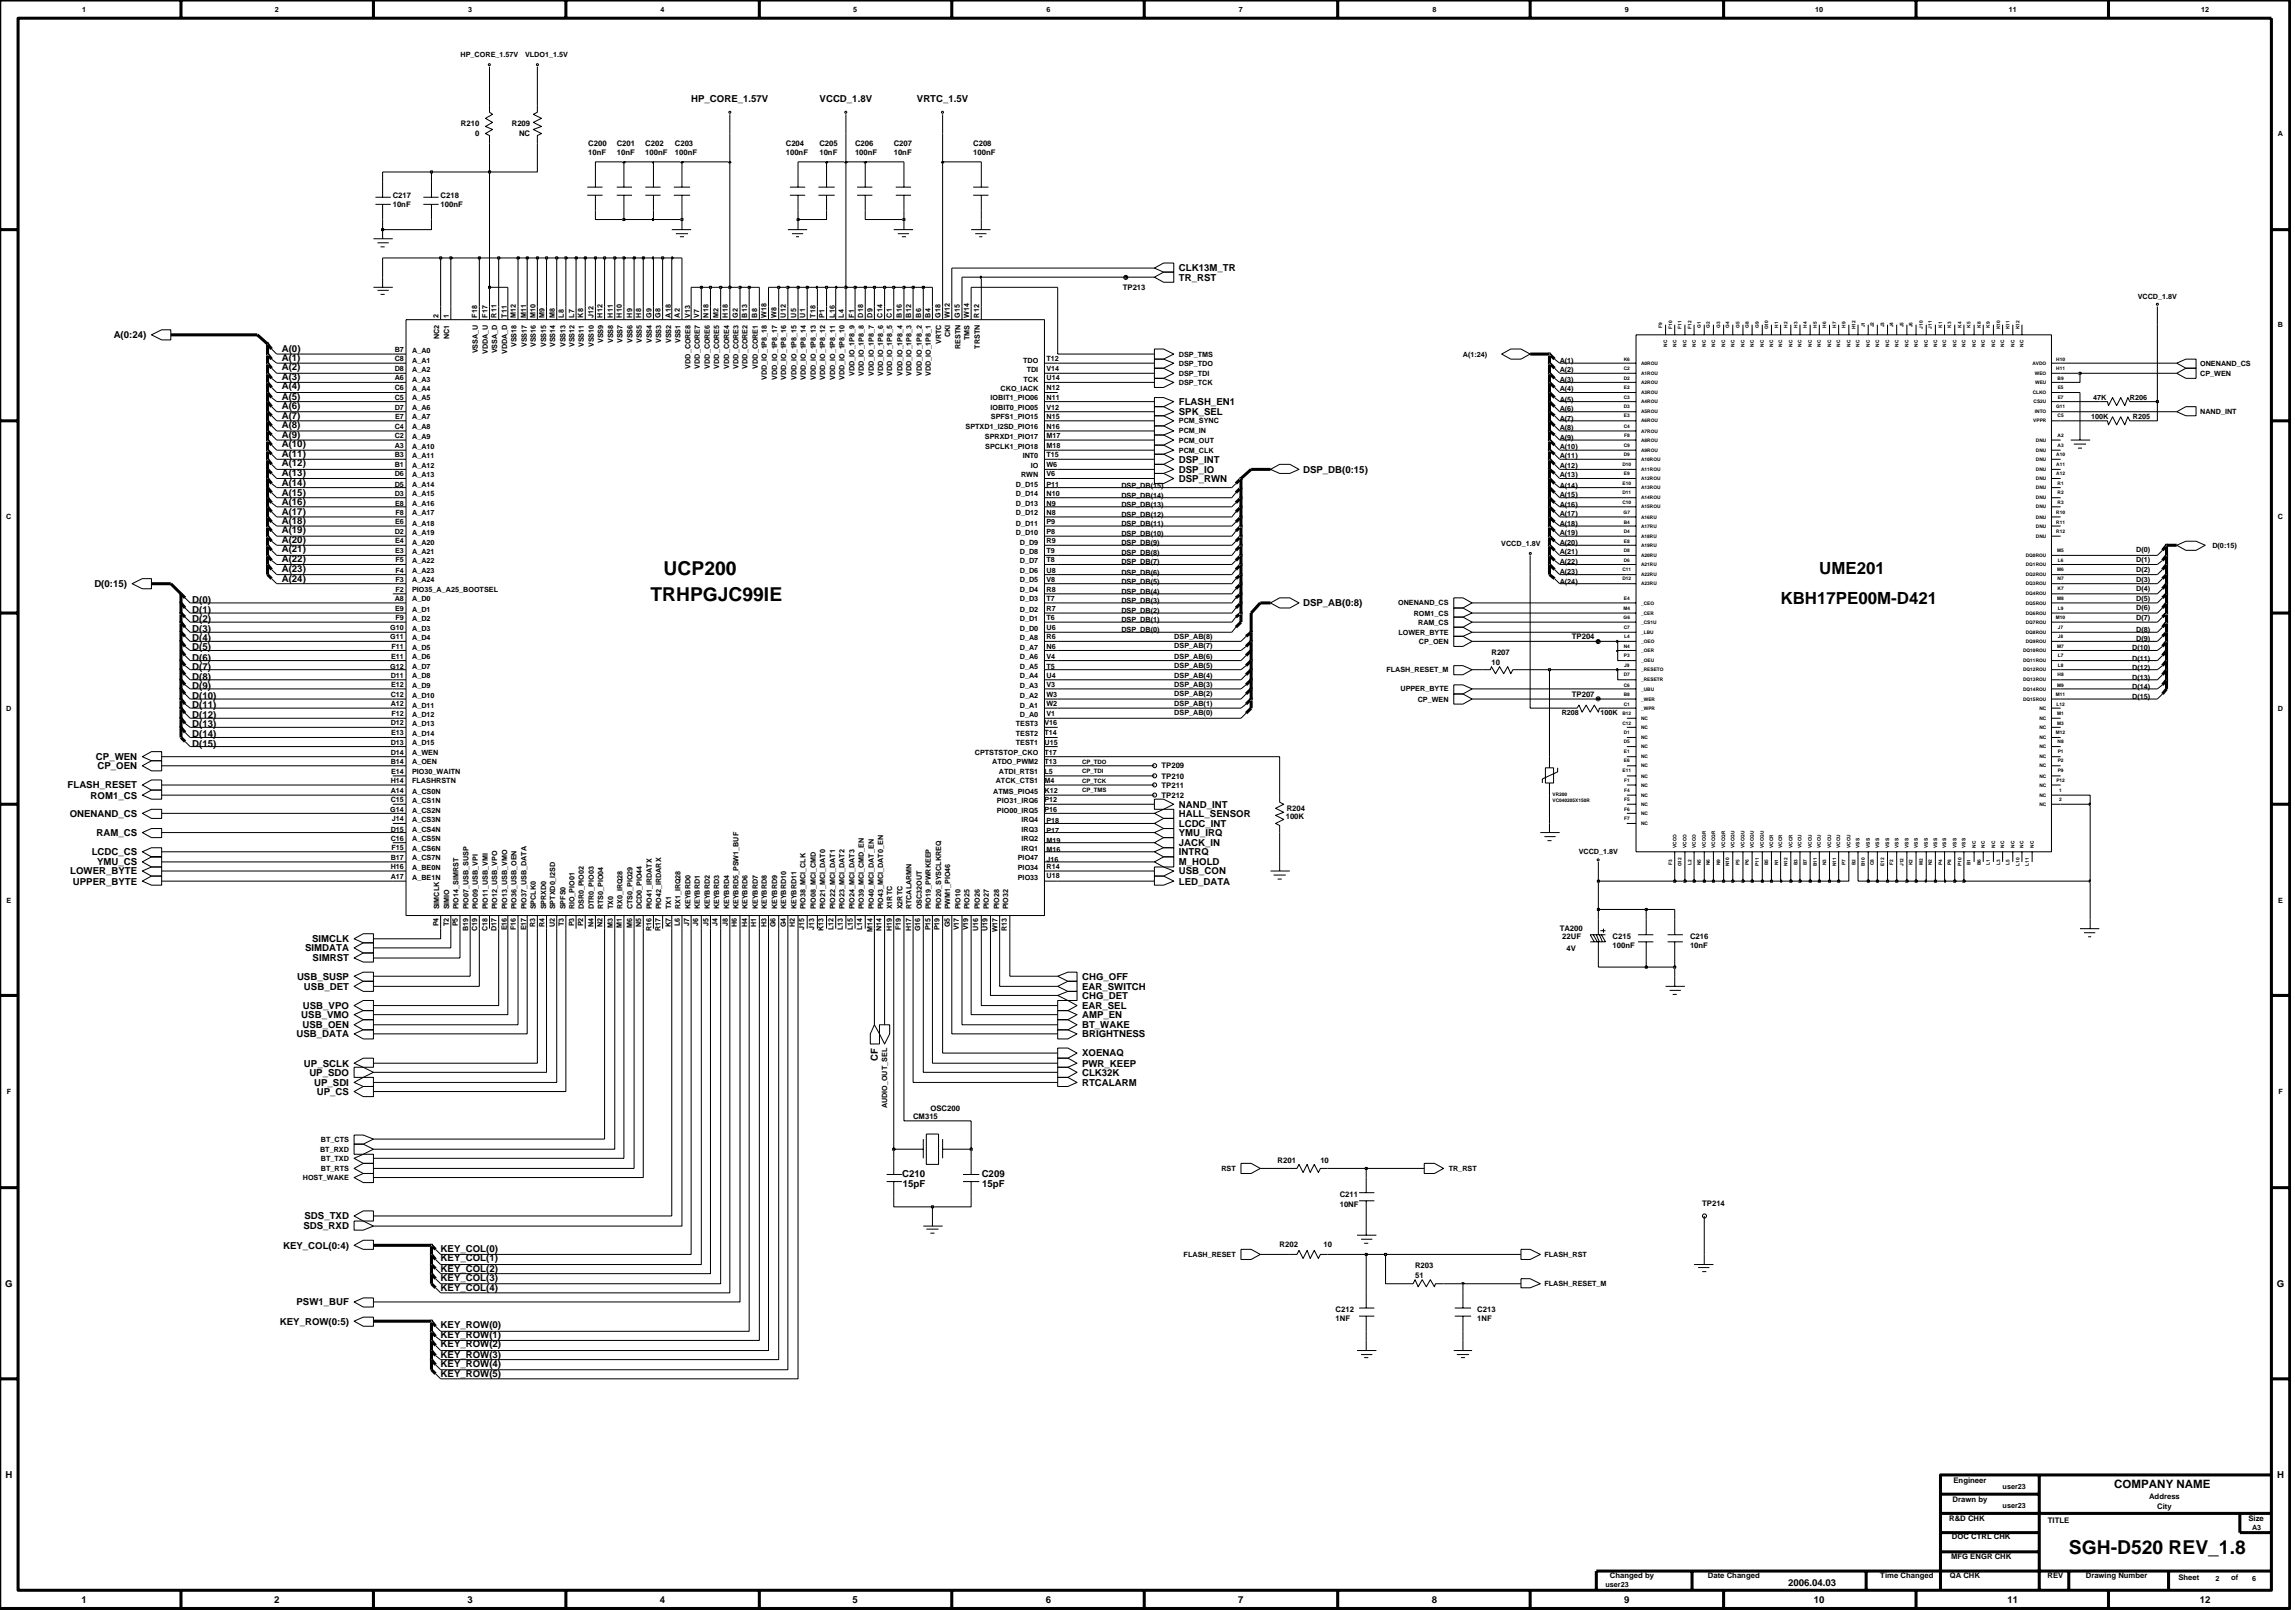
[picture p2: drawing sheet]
<svg xmlns="http://www.w3.org/2000/svg" width="192mm" height="135mm" viewBox="0 0 192 135" stroke-linecap="round" stroke-linejoin="round" font-family="sans-serif">
<defs><g id="words">
<g font-size="1.6">
<text x="54.4" y="50.2">TRHPGJC99IE</text>
<text x="55.5" y="48.1">UCP200</text>
<text x="173" y="129.9">SGH-D520 REV_1.8</text>
</g>
<g font-size="1.4">
<text x="152.1" y="47.9">UME201</text>
<text x="148.9" y="50.5">KBH17PE00M-D421</text>
</g>
<text font-size="1" x="176.8" y="124.4">COMPANY NAME</text>
<g font-size=".8">
<text x="57.8" y="8.5">HP_CORE_1.57V</text>
<text x="68.5" y="8.5">VCCD_1.8V</text>
<text x="76.7" y="8.5">VRTC_1.5V</text>
<text x="98.6" y="23.5">TR_RST</text>
<text x="98.6" y="22.7">CLK13M_TR</text>
<text x="9.5" y="28.3">A(0:24)</text>
<text x="23.6" y="29.4">A(0)</text>
<text x="23.6" y="35.8">A(8)</text>
<text x="23.6" y="35">A(7)</text>
<text x="23.6" y="34.2">A(6)</text>
<text x="23.6" y="33.4">A(5)</text>
<text x="23.6" y="32.6">A(4)</text>
<text x="23.6" y="31.8">A(3)</text>
<text x="23.6" y="30.9">A(2)</text>
<text x="23.6" y="30.2">A(1)</text>
<text x="98.6" y="34.7">SPK_SEL</text>
<text x="98.6" y="33.8">FLASH_EN1</text>
<text x="23.6" y="41.4">A(15)</text>
<text x="23.6" y="40.6">A(14)</text>
<text x="23.6" y="39.8">A(13)</text>
<text x="23.6" y="39">A(12)</text>
<text x="23.6" y="38.2">A(11)</text>
<text x="23.6" y="37.4">A(10)</text>
<text x="23.6" y="36.6">A(9)</text>
<text x="98.6" y="39.5">DSP_IO</text>
<text x="98.6" y="40.3">DSP_RWN</text>
<text x="98.6" y="38.7">DSP_INT</text>
<text x="109" y="39.5">DSP_DB(0:15)</text>
<text x="23.6" y="47.8">A(23)</text>
<text x="23.6" y="47">A(22)</text>
<text x="23.6" y="46.2">A(21)</text>
<text x="23.6" y="45.4">A(20)</text>
<text x="23.6" y="44.6">A(19)</text>
<text x="23.6" y="43.8">A(18)</text>
<text x="23.6" y="43">A(17)</text>
<text x="23.6" y="42.2">A(16)</text>
<text x="7.9" y="49.1">D(0:15)</text>
<text x="16.1" y="53.6">D(4)</text>
<text x="16.1" y="52.8">D(3)</text>
<text x="16.1" y="52">D(2)</text>
<text x="16.1" y="51.2">D(1)</text>
<text x="16.1" y="50.4">D(0)</text>
<text x="23.6" y="48.6">A(24)</text>
<text x="109" y="50.7">DSP_AB(0:8)</text>
<text x="16.1" y="59.2">D(11)</text>
<text x="16.1" y="58.4">D(10)</text>
<text x="16.1" y="57.6">D(9)</text>
<text x="16.1" y="56.8">D(8)</text>
<text x="16.1" y="56">D(7)</text>
<text x="16.1" y="55.2">D(6)</text>
<text x="16.1" y="54.4">D(5)</text>
<text x="5.6" y="65.9">FLASH_RESET</text>
<text x="8" y="63.5">CP_WEN</text>
<text x="8.2" y="64.3">CP_OEN</text>
<text x="16.1" y="62.4">D(15)</text>
<text x="16.1" y="61.6">D(14)</text>
<text x="16.1" y="60.8">D(13)</text>
<text x="16.1" y="60">D(12)</text>
<text x="5.8" y="68.3">ONENAND_CS</text>
<text x="7.6" y="66.7">ROM1_CS</text>
<text x="7.7" y="71.5">LCDC_CS</text>
<text x="8.1" y="69.9">RAM_CS</text>
<text x="98.6" y="67.5">NAND_INT</text>
<text x="98.6" y="68.3">HALL_SENSOR</text>
<text x="98.6" y="71.5">INTRQ</text>
<text x="98.6" y="70.7">JACK_IN</text>
<text x="98.6" y="69.9">YMU_IRQ</text>
<text x="98.6" y="69.1">LCDC_INT</text>
<text x="5.9" y="73.1">LOWER_BYTE</text>
<text x="6.1" y="73.9">UPPER_BYTE</text>
<text x="8.1" y="72.3">YMU_CS</text>
<text x="98.6" y="73.9">LED_DATA</text>
<text x="98.6" y="73.1">USB_CON</text>
<text x="98.6" y="72.3">M_HOLD</text>
<text x="24.8" y="81.9">USB_SUSP</text>
<text x="25.4" y="82.7">USB_DET</text>
<text x="25.5" y="79.5">SIMDATA</text>
<text x="26.1" y="78.7">SIMCLK</text>
<text x="26.1" y="80.4">SIMRST</text>
<text x="90.5" y="82.7">EAR_SWITCH</text>
<text x="90.5" y="81.9">CHG_OFF</text>
<text x="90.5" y="83.5">CHG_DET</text>
<text x="24.8" y="86.7">USB_DATA</text>
<text x="25.2" y="85.1">USB_VMO</text>
<text x="25.3" y="85.9">USB_OEN</text>
<text x="25.3" y="84.3">USB_VPO</text>
<text x="25.4" y="89.1">UP_SCLK</text>
<text x="25.9" y="89.9">UP_SDO</text>
<text x="73.4" y="88.7" transform="rotate(-90 73.4 88.7)">CF</text>
<text x="90.5" y="86.7">BRIGHTNESS</text>
<text x="90.5" y="89.9">CLK32K</text>
<text x="90.5" y="85.9">BT_WAKE</text>
<text x="90.5" y="89.1">PWR_KEEP</text>
<text x="90.5" y="88.3">XOENAQ</text>
<text x="90.5" y="85.1">AMP_EN</text>
<text x="90.5" y="84.3">EAR_SEL</text>
<text x="26.3" y="90.8">UP_SDI</text>
<text x="26.5" y="91.5">UP_CS</text>
<text x="90.5" y="90.8">RTCALARM</text>
<text x="25.5" y="101.9">SDS_TXD</text>
<text x="75.4" y="98.4">C210</text>
<text x="75.5" y="99.2">15pF</text>
<text x="82.1" y="98.4">C209</text>
<text x="82.1" y="99.2">15pF</text>
<text x=".4" y="107.6">G</text>
<text x="23.7" y="104.4">KEY_COL(0:4)</text>
<text x="25.4" y="102.8">SDS_RXD</text>
<text x="36.8" y="104.7">KEY_COL(0)</text>
<text x="36.8" y="105.4">KEY_COL(1)</text>
<text x="36.8" y="106.3">KEY_COL(2)</text>
<text x="36.8" y="107">KEY_COL(3)</text>
<text x="36.8" y="107.9">KEY_COL(4)</text>
<text x="190.4" y="107.6">G</text>
<text x="23.4" y="110.7">KEY_ROW(0:5)</text>
<text x="24.8" y="109.1">PSW1_BUF</text>
<text x="36.8" y="111">KEY_ROW(0)</text>
<text x="36.8" y="111.9">KEY_ROW(1)</text>
<text x="36.8" y="112.6">KEY_ROW(2)</text>
<text x="36.8" y="113.5">KEY_ROW(3)</text>
<text x="36.8" y="114.2">KEY_ROW(4)</text>
<text x="36.8" y="115.1">KEY_ROW(5)</text>
<text x=".5" y="123.6">H</text>
<text x="190.4" y="123.6">H</text>
<text x="6.8" y="134">1</text>
<text x="22.9" y="134">2</text>
<text x="39.1" y="134">3</text>
<text x="55.2" y="134">4</text>
<text x="71.3" y="134">5</text>
<text x="87.4" y="134">6</text>
<text x="103.5" y="134">7</text>
<text x="119.7" y="134">8</text>
<text x="135.8" y="134">9</text>
<text x="149.5" y="132.5">2006.04.03</text>
<text x="151.7" y="134">10</text>
<text x="167.8" y="134">11</text>
<text x="183.9" y="134">12</text>
</g>
<g font-size=".6">
<text x="6.9" y="1">1</text>
<text x="23" y="1">2</text>
<text x="38.5" y="4.8">HP_CORE_1.57V</text>
<text x="39.1" y="1">3</text>
<text x="43.9" y="4.8">VLDO1_1.5V</text>
<text x="55.2" y="1">4</text>
<text x="71.3" y="1">5</text>
<text x="87.5" y="1">6</text>
<text x="103.6" y="1">7</text>
<text x="119.8" y="1">8</text>
<text x="135.9" y="1">9</text>
<text x="151.8" y="1">10</text>
<text x="168" y="1">11</text>
<text x="184" y="1">12</text>
<text x="38.5" y="10.6">R210</text>
<text x="39.7" y="11.3">0</text>
<text x="42.8" y="10.6">R209</text>
<text x="43.4" y="11.3">NC</text>
<text x="190.5" y="11.4">A</text>
<text x="32.8" y="16.6">C217</text>
<text x="32.8" y="17.3">10nF</text>
<text x="36.8" y="17.3">100nF</text>
<text x="36.8" y="16.6">C218</text>
<text x="49.2" y="12.2">C200</text>
<text x="49.2" y="12.9">10nF</text>
<text x="51.6" y="12.2">C201</text>
<text x="51.6" y="12.9">10nF</text>
<text x="54" y="12.2">C202</text>
<text x="54" y="12.9">100nF</text>
<text x="56.4" y="12.9">100nF</text>
<text x="56.4" y="12.2">C203</text>
<text x="65.7" y="12.2">C204</text>
<text x="65.7" y="12.9">100nF</text>
<text x="68.5" y="12.2">C205</text>
<text x="68.5" y="12.9">10nF</text>
<text x="71.5" y="12.9">100nF</text>
<text x="71.5" y="12.2">C206</text>
<text x="74.7" y="12.9">10nF</text>
<text x="74.7" y="12.2">C207</text>
<text x="81.4" y="12.2">C208</text>
<text x="81.4" y="12.9">100nF</text>
<text x="33" y="29.4">B7</text>
<text x="34.5" y="29.5">A_A0</text>
<text x="36.7" y="26.5" transform="rotate(-90 36.7 26.5)">2</text>
<text x="36.7" y="28.3" transform="rotate(-90 36.7 28.3)">NC2</text>
<text x="37.5" y="26.5" transform="rotate(-90 37.5 26.5)">1</text>
<text x="37.6" y="28.3" transform="rotate(-90 37.6 28.3)">NC1</text>
<text x="39.9" y="26.5" transform="rotate(-90 39.9 26.5)">F18</text>
<text x="39.9" y="29.5" transform="rotate(-90 39.9 29.5)">VSSA_U</text>
<text x="40.8" y="26.5" transform="rotate(-90 40.8 26.5)">F17</text>
<text x="40.8" y="29.6" transform="rotate(-90 40.8 29.6)">VDDA_U</text>
<text x="41.5" y="26.5" transform="rotate(-90 41.5 26.5)">R11</text>
<text x="41.6" y="29.5" transform="rotate(-90 41.6 29.5)">VSSA_D</text>
<text x="42.4" y="26.5" transform="rotate(-90 42.4 26.5)">T11</text>
<text x="42.4" y="29.6" transform="rotate(-90 42.4 29.6)">VDDA_D</text>
<text x="43.1" y="26.5" transform="rotate(-90 43.1 26.5)">M12</text>
<text x="43.2" y="29" transform="rotate(-90 43.2 29)">VSS18</text>
<text x="44" y="26.5" transform="rotate(-90 44 26.5)">M11</text>
<text x="44" y="29" transform="rotate(-90 44 29)">VSS17</text>
<text x="44.8" y="26.5" transform="rotate(-90 44.8 26.5)">M10</text>
<text x="44.8" y="29" transform="rotate(-90 44.8 29)">VSS16</text>
<text x="45.5" y="26.5" transform="rotate(-90 45.5 26.5)">M9</text>
<text x="45.7" y="29" transform="rotate(-90 45.7 29)">VSS15</text>
<text x="46.4" y="26.5" transform="rotate(-90 46.4 26.5)">M8</text>
<text x="46.4" y="29" transform="rotate(-90 46.4 29)">VSS14</text>
<text x="47.1" y="26.5" transform="rotate(-90 47.1 26.5)">L8</text>
<text x="47.3" y="29" transform="rotate(-90 47.3 29)">VSS13</text>
<text x="48" y="26.5" transform="rotate(-90 48 26.5)">L7</text>
<text x="48" y="29" transform="rotate(-90 48 29)">VSS12</text>
<text x="48.8" y="26.5" transform="rotate(-90 48.8 26.5)">K8</text>
<text x="48.8" y="29" transform="rotate(-90 48.8 29)">VSS11</text>
<text x="49.6" y="26.5" transform="rotate(-90 49.6 26.5)">J12</text>
<text x="49.7" y="29" transform="rotate(-90 49.7 29)">VSS10</text>
<text x="50.4" y="26.5" transform="rotate(-90 50.4 26.5)">H12</text>
<text x="50.4" y="28.7" transform="rotate(-90 50.4 28.7)">VSS9</text>
<text x="51.2" y="26.5" transform="rotate(-90 51.2 26.5)">H11</text>
<text x="51.3" y="28.7" transform="rotate(-90 51.3 28.7)">VSS8</text>
<text x="52" y="26.5" transform="rotate(-90 52 26.5)">H10</text>
<text x="52" y="28.7" transform="rotate(-90 52 28.7)">VSS7</text>
<text x="52.8" y="26.5" transform="rotate(-90 52.8 26.5)">H9</text>
<text x="52.9" y="28.7" transform="rotate(-90 52.9 28.7)">VSS6</text>
<text x="53.6" y="26.5" transform="rotate(-90 53.6 26.5)">H8</text>
<text x="53.7" y="28.7" transform="rotate(-90 53.7 28.7)">VSS5</text>
<text x="54.5" y="26.5" transform="rotate(-90 54.5 26.5)">G9</text>
<text x="54.5" y="28.7" transform="rotate(-90 54.5 28.7)">VSS4</text>
<text x="55.2" y="26.5" transform="rotate(-90 55.2 26.5)">G8</text>
<text x="55.3" y="28.7" transform="rotate(-90 55.3 28.7)">VSS3</text>
<text x="56.1" y="26.5" transform="rotate(-90 56.1 26.5)">A18</text>
<text x="56.1" y="28.7" transform="rotate(-90 56.1 28.7)">VSS2</text>
<text x="56.9" y="26.5" transform="rotate(-90 56.9 26.5)">A2</text>
<text x="56.9" y="28.7" transform="rotate(-90 56.9 28.7)">VSS1</text>
<text x="57.7" y="26.5" transform="rotate(-90 57.7 26.5)">V13</text>
<text x="58.5" y="26.5" transform="rotate(-90 58.5 26.5)">V7</text>
<text x="59.2" y="26.5" transform="rotate(-90 59.2 26.5)">N18</text>
<text x="60.1" y="26.5" transform="rotate(-90 60.1 26.5)">M2</text>
<text x="60.9" y="26.5" transform="rotate(-90 60.9 26.5)">H18</text>
<text x="61.7" y="26.5" transform="rotate(-90 61.7 26.5)">G2</text>
<text x="62.5" y="26.5" transform="rotate(-90 62.5 26.5)">B13</text>
<text x="63.3" y="26.5" transform="rotate(-90 63.3 26.5)">B8</text>
<text x="64.1" y="26.5" transform="rotate(-90 64.1 26.5)">W18</text>
<text x="64.9" y="26.5" transform="rotate(-90 64.9 26.5)">W8</text>
<text x="65.7" y="26.5" transform="rotate(-90 65.7 26.5)">U12</text>
<text x="66.6" y="26.5" transform="rotate(-90 66.6 26.5)">U5</text>
<text x="67.3" y="26.5" transform="rotate(-90 67.3 26.5)">U1</text>
<text x="68.2" y="26.5" transform="rotate(-90 68.2 26.5)">T18</text>
<text x="68.9" y="26.5" transform="rotate(-90 68.9 26.5)">P1</text>
<text x="69.8" y="26.5" transform="rotate(-90 69.8 26.5)">L16</text>
<text x="70.6" y="26.5" transform="rotate(-90 70.6 26.5)">L4</text>
<text x="71.4" y="26.5" transform="rotate(-90 71.4 26.5)">F1</text>
<text x="72.2" y="26.5" transform="rotate(-90 72.2 26.5)">D18</text>
<text x="72.9" y="26.5" transform="rotate(-90 72.9 26.5)">D9</text>
<text x="73.8" y="26.5" transform="rotate(-90 73.8 26.5)">C14</text>
<text x="74.6" y="26.5" transform="rotate(-90 74.6 26.5)">C1</text>
<text x="75.4" y="26.5" transform="rotate(-90 75.4 26.5)">B16</text>
<text x="76.2" y="26.5" transform="rotate(-90 76.2 26.5)">B12</text>
<text x="77" y="26.5" transform="rotate(-90 77 26.5)">B6</text>
<text x="77.8" y="26.5" transform="rotate(-90 77.8 26.5)">B4</text>
<text x="78.6" y="26.5" transform="rotate(-90 78.6 26.5)">G18</text>
<text x="78.7" y="28.8" transform="rotate(-90 78.7 28.8)">VRTC</text>
<text x="79.4" y="26.5" transform="rotate(-90 79.4 26.5)">W12</text>
<text x="79.5" y="28.2" transform="rotate(-90 79.5 28.2)">CKI</text>
<text x="80.3" y="26.5" transform="rotate(-90 80.3 26.5)">G15</text>
<text x="80.3" y="29.2" transform="rotate(-90 80.3 29.2)">RESTN</text>
<text x="81" y="26.5" transform="rotate(-90 81 26.5)">W14</text>
<text x="81.1" y="28.4" transform="rotate(-90 81.1 28.4)">TMS</text>
<text x="81.9" y="26.5" transform="rotate(-90 81.9 26.5)">R12</text>
<text x="81.9" y="29.1" transform="rotate(-90 81.9 29.1)">TRSTN</text>
<text x="93.9" y="24.2">TP213</text>
<text x="98.6" y="29.8">DSP_TMS</text>
<text x="122.3" y="29.8">A(1:24)</text>
<text x="178.7" y="25">VCCD_1.8V</text>
<text x="190.5" y="27.4">B</text>
<text x="33" y="30.2">C8</text>
<text x="33" y="31.8">A6</text>
<text x="33" y="32.6">C6</text>
<text x="33" y="33.4">C5</text>
<text x="33" y="34.2">D7</text>
<text x="33" y="35.8">C4</text>
<text x="33" y="31">D8</text>
<text x="33" y="35">E7</text>
<text x="34.5" y="30.3">A_A1</text>
<text x="34.5" y="35.9">A_A8</text>
<text x="34.5" y="31.9">A_A3</text>
<text x="34.5" y="32.7">A_A4</text>
<text x="34.5" y="33.4">A_A5</text>
<text x="34.5" y="34.3">A_A6</text>
<text x="34.5" y="35">A_A7</text>
<text x="34.5" y="31.1">A_A2</text>
<text x="57.7" y="30.8" transform="rotate(-90 57.7 30.8)">VDD_CORE8</text>
<text x="58.5" y="30.8" transform="rotate(-90 58.5 30.8)">VDD_CORE7</text>
<text x="59.4" y="30.8" transform="rotate(-90 59.4 30.8)">VDD_CORE6</text>
<text x="60.1" y="30.8" transform="rotate(-90 60.1 30.8)">VDD_CORE5</text>
<text x="61" y="30.8" transform="rotate(-90 61 30.8)">VDD_CORE4</text>
<text x="61.7" y="30.8" transform="rotate(-90 61.7 30.8)">VDD_CORE3</text>
<text x="62.5" y="30.8" transform="rotate(-90 62.5 30.8)">VDD_CORE2</text>
<text x="63.4" y="30.8" transform="rotate(-90 63.4 30.8)">VDD_CORE1</text>
<text x="64.1" y="31.8" transform="rotate(-90 64.1 31.8)">VDD_IO_1P8_18</text>
<text x="65" y="31.8" transform="rotate(-90 65 31.8)">VDD_IO_1P8_17</text>
<text x="65.7" y="31.8" transform="rotate(-90 65.7 31.8)">VDD_IO_1P8_16</text>
<text x="66.6" y="31.8" transform="rotate(-90 66.6 31.8)">VDD_IO_1P8_15</text>
<text x="67.4" y="31.8" transform="rotate(-90 67.4 31.8)">VDD_IO_1P8_14</text>
<text x="68.2" y="31.8" transform="rotate(-90 68.2 31.8)">VDD_IO_1P8_13</text>
<text x="69" y="31.8" transform="rotate(-90 69 31.8)">VDD_IO_1P8_12</text>
<text x="69.8" y="31.8" transform="rotate(-90 69.8 31.8)">VDD_IO_1P8_11</text>
<text x="70.6" y="31.8" transform="rotate(-90 70.6 31.8)">VDD_IO_1P8_10</text>
<text x="71.5" y="31.4" transform="rotate(-90 71.5 31.4)">VDD_IO_1P8_9</text>
<text x="72.2" y="31.4" transform="rotate(-90 72.2 31.4)">VDD_IO_1P8_8</text>
<text x="73.1" y="31.4" transform="rotate(-90 73.1 31.4)">VDD_IO_1P8_7</text>
<text x="73.8" y="31.4" transform="rotate(-90 73.8 31.4)">VDD_IO_1P8_6</text>
<text x="74.6" y="31.4" transform="rotate(-90 74.6 31.4)">VDD_IO_1P8_5</text>
<text x="75.5" y="31.4" transform="rotate(-90 75.5 31.4)">VDD_IO_1P8_4</text>
<text x="76.2" y="31.4" transform="rotate(-90 76.2 31.4)">VDD_IO_1P8_3</text>
<text x="77.1" y="31.4" transform="rotate(-90 77.1 31.4)">VDD_IO_1P8_2</text>
<text x="77.8" y="31.4" transform="rotate(-90 77.8 31.4)">VDD_IO_1P8_1</text>
<text x="80.7" y="35.9">SPTXD1_I2SD_PIO16</text>
<text x="82.8" y="34.3">IOBIT0_PIO05</text>
<text x="82.8" y="33.4">IOBIT1_PIO06</text>
<text x="82.9" y="35">SPFS1_PIO15</text>
<text x="83.7" y="32.7">CKO_IACK</text>
<text x="85.5" y="30.3">TDO</text>
<text x="85.6" y="31.9">TCK</text>
<text x="85.8" y="31.1">TDI</text>
<text x="87.5" y="35">N15</text>
<text x="87.5" y="31">V14</text>
<text x="87.5" y="30.2">T12</text>
<text x="87.5" y="35.8">N16</text>
<text x="87.5" y="31.8">U14</text>
<text x="87.5" y="34.2">V12</text>
<text x="87.5" y="33.4">N11</text>
<text x="87.5" y="32.6">N12</text>
<text x="98.6" y="32.2">DSP_TCK</text>
<text x="98.6" y="35.4">PCM_SYNC</text>
<text x="98.6" y="31.4">DSP_TDI</text>
<text x="98.6" y="30.6">DSP_TDO</text>
<text x="130.4" y="35.9">A(8)</text>
<text x="130.4" y="35.2">A(7)</text>
<text x="130.4" y="34.3">A(6)</text>
<text x="130.4" y="33.6">A(5)</text>
<text x="130.4" y="32.7">A(4)</text>
<text x="130.4" y="32">A(3)</text>
<text x="130.4" y="31.1">A(2)</text>
<text x="130.4" y="30.4">A(1)</text>
<text x="174.9" y="35">100K</text>
<text x="175" y="33.4">47K</text>
<text x="178.1" y="33.4">R206</text>
<text x="178.3" y="35">R205</text>
<text x="184" y="31.4">CP_WEN</text>
<text x="184" y="34.6">NAND_INT</text>
<text x="184" y="30.6">ONENAND_CS</text>
<text x="33" y="36.6">C2</text>
<text x="33" y="37.5">A3</text>
<text x="33" y="38.2">B3</text>
<text x="33" y="39.1">B1</text>
<text x="33" y="39.8">D6</text>
<text x="33" y="40.7">D5</text>
<text x="33" y="41.4">D3</text>
<text x="34.5" y="36.7">A_A9</text>
<text x="34.5" y="37.5">A_A10</text>
<text x="34.5" y="38.3">A_A11</text>
<text x="34.5" y="39.1">A_A12</text>
<text x="34.5" y="39.9">A_A13</text>
<text x="34.5" y="40.7">A_A14</text>
<text x="34.5" y="41.5">A_A15</text>
<text x="82.3" y="36.7">SPRXD1_PIO17</text>
<text x="82.4" y="37.5">SPCLK1_PIO18</text>
<text x="84.9" y="41.5">D_D14</text>
<text x="84.9" y="40.7">D_D15</text>
<text x="85.4" y="39.9">RWN</text>
<text x="85.5" y="38.3">INT0</text>
<text x="86.2" y="39.1">IO</text>
<text x="87.5" y="36.6">M17</text>
<text x="87.5" y="37.5">M18</text>
<text x="87.5" y="39.8">V6</text>
<text x="87.5" y="39.1">W6</text>
<text x="87.5" y="40.7">P11</text>
<text x="87.5" y="38.2">T15</text>
<text x="87.5" y="41.4">N10</text>
<text x="93.8" y="41.6">DSP_DB(14)</text>
<text x="93.8" y="40.8">DSP_DB(15)</text>
<text x="98.6" y="37.8">PCM_CLK</text>
<text x="98.6" y="37">PCM_OUT</text>
<text x="98.6" y="36.2">PCM_IN</text>
<text x="130.4" y="37.5">A(10)</text>
<text x="130.4" y="36.8">A(9)</text>
<text x="130.4" y="41.5">A(15)</text>
<text x="130.4" y="40.8">A(14)</text>
<text x="130.4" y="39.9">A(13)</text>
<text x="130.4" y="39.1">A(12)</text>
<text x="130.4" y="38.3">A(11)</text>
<text x=".5" y="43.4">C</text>
<text x="33" y="44.6">D2</text>
<text x="33" y="45.4">E4</text>
<text x="33" y="46.2">E3</text>
<text x="33" y="42.3">E8</text>
<text x="33" y="43.8">E6</text>
<text x="33.1" y="47">F5</text>
<text x="33.1" y="47.9">F4</text>
<text x="33.1" y="43">F8</text>
<text x="34.5" y="45.5">A_A20</text>
<text x="34.5" y="46.3">A_A21</text>
<text x="34.5" y="47.1">A_A22</text>
<text x="34.5" y="47.9">A_A23</text>
<text x="34.5" y="42.3">A_A16</text>
<text x="34.5" y="43.1">A_A17</text>
<text x="34.5" y="43.9">A_A18</text>
<text x="34.5" y="44.7">A_A19</text>
<text x="84.9" y="44.7">D_D10</text>
<text x="84.9" y="43.9">D_D11</text>
<text x="84.9" y="43.1">D_D12</text>
<text x="84.9" y="42.3">D_D13</text>
<text x="85.3" y="47.9">D_D6</text>
<text x="85.3" y="47.1">D_D7</text>
<text x="85.3" y="46.3">D_D8</text>
<text x="85.3" y="45.5">D_D9</text>
<text x="87.5" y="47.9">U8</text>
<text x="87.5" y="47">T8</text>
<text x="87.5" y="46.2">T9</text>
<text x="87.5" y="45.4">R9</text>
<text x="87.5" y="44.6">P8</text>
<text x="87.5" y="43.8">P9</text>
<text x="87.5" y="43">N8</text>
<text x="87.5" y="42.3">N9</text>
<text x="93.8" y="47.2">DSP_DB(7)</text>
<text x="93.8" y="46.4">DSP_DB(8)</text>
<text x="93.8" y="45.6">DSP_DB(9)</text>
<text x="93.8" y="44.8">DSP_DB(10)</text>
<text x="93.8" y="44">DSP_DB(11)</text>
<text x="93.8" y="43.2">DSP_DB(12)</text>
<text x="93.8" y="42.4">DSP_DB(13)</text>
<text x="125.5" y="45.6">VCCD_1.8V</text>
<text x="130.4" y="47.9">A(23)</text>
<text x="130.4" y="47.2">A(22)</text>
<text x="130.4" y="46.3">A(21)</text>
<text x="130.4" y="45.6">A(20)</text>
<text x="130.4" y="44.7">A(19)</text>
<text x="130.4" y="44">A(18)</text>
<text x="130.4" y="43.1">A(17)</text>
<text x="130.4" y="42.4">A(16)</text>
<text x="178.6" y="46.2">D(0)</text>
<text x="178.6" y="47">D(1)</text>
<text x="178.6" y="47.8">D(2)</text>
<text x="185" y="45.8">D(0:15)</text>
<text x="190.5" y="43.4">C</text>
<text x="32.6" y="52.7">G10</text>
<text x="32.6" y="53.4">G11</text>
<text x="33" y="50.2">A8</text>
<text x="33" y="51.1">E9</text>
<text x="33.1" y="49.5">F2</text>
<text x="33.1" y="51.8">F9</text>
<text x="33.1" y="48.6">F3</text>
<text x="34.5" y="49.5">PIO35_A_A25_BOOTSEL</text>
<text x="34.5" y="53.5">A_D4</text>
<text x="34.5" y="50.3">A_D0</text>
<text x="34.5" y="51.1">A_D1</text>
<text x="34.5" y="51.9">A_D2</text>
<text x="34.5" y="52.7">A_D3</text>
<text x="34.5" y="48.7">A_A24</text>
<text x="85.3" y="51.1">D_D2</text>
<text x="85.3" y="50.3">D_D3</text>
<text x="85.3" y="49.5">D_D4</text>
<text x="85.3" y="48.7">D_D5</text>
<text x="85.3" y="53.5">D_A8</text>
<text x="85.3" y="52.7">D_D0</text>
<text x="85.3" y="51.9">D_D1</text>
<text x="87.5" y="51.1">R7</text>
<text x="87.5" y="50.2">T7</text>
<text x="87.5" y="49.5">R8</text>
<text x="87.5" y="48.6">V8</text>
<text x="87.5" y="53.4">R6</text>
<text x="87.5" y="52.7">U6</text>
<text x="87.5" y="51.8">T6</text>
<text x="93.8" y="52">DSP_DB(1)</text>
<text x="93.8" y="51.2">DSP_DB(2)</text>
<text x="93.8" y="50.4">DSP_DB(3)</text>
<text x="93.8" y="49.6">DSP_DB(4)</text>
<text x="93.8" y="48.8">DSP_DB(5)</text>
<text x="93.8" y="48">DSP_DB(6)</text>
<text x="93.8" y="52.8">DSP_DB(0)</text>
<text x="98.2" y="53.4">DSP_AB(8)</text>
<text x="116.9" y="50.6">ONENAND_CS</text>
<text x="116.9" y="53.1">LOWER_BYTE</text>
<text x="118.2" y="51.4">ROM1_CS</text>
<text x="118.6" y="52.2">RAM_CS</text>
<text x="118.6" y="53.8">CP_OEN</text>
<text x="130.4" y="48.8">A(24)</text>
<text x="131.4" y="53.4">TP204</text>
<text x="178.6" y="53.6">D(9)</text>
<text x="178.6" y="48.6">D(3)</text>
<text x="178.6" y="49.4">D(4)</text>
<text x="178.6" y="50.2">D(5)</text>
<text x="178.6" y="51">D(6)</text>
<text x="178.6" y="51.8">D(7)</text>
<text x="178.6" y="52.8">D(8)</text>
<text x=".5" y="59.4">D</text>
<text x="32.6" y="55.9">G12</text>
<text x="32.7" y="56.6">D11</text>
<text x="32.7" y="58.3">C12</text>
<text x="32.7" y="59">A12</text>
<text x="32.7" y="55">E11</text>
<text x="32.7" y="57.4">E12</text>
<text x="32.7" y="54.3">F11</text>
<text x="32.7" y="59.9">F12</text>
<text x="34.5" y="54.3">A_D5</text>
<text x="34.5" y="55.1">A_D6</text>
<text x="34.5" y="55.9">A_D7</text>
<text x="34.5" y="56.7">A_D8</text>
<text x="34.5" y="57.5">A_D9</text>
<text x="34.5" y="58.3">A_D10</text>
<text x="34.5" y="59.1">A_D11</text>
<text x="34.5" y="59.9">A_D12</text>
<text x="85.3" y="55.1">D_A6</text>
<text x="85.3" y="54.3">D_A7</text>
<text x="85.3" y="59.9">D_A0</text>
<text x="85.3" y="59.1">D_A1</text>
<text x="85.3" y="58.3">D_A2</text>
<text x="85.3" y="57.5">D_A3</text>
<text x="85.3" y="56.7">D_A4</text>
<text x="85.3" y="55.9">D_A5</text>
<text x="87.5" y="55">V4</text>
<text x="87.5" y="54.3">N6</text>
<text x="87.5" y="59.9">V1</text>
<text x="87.5" y="59">W2</text>
<text x="87.5" y="58.3">W3</text>
<text x="87.5" y="57.4">V3</text>
<text x="87.5" y="56.6">U4</text>
<text x="87.5" y="55.9">T5</text>
<text x="98.2" y="59.8">DSP_AB(0)</text>
<text x="98.2" y="59">DSP_AB(1)</text>
<text x="98.2" y="58.2">DSP_AB(2)</text>
<text x="98.2" y="57.4">DSP_AB(3)</text>
<text x="98.2" y="56.6">DSP_AB(4)</text>
<text x="98.2" y="55.8">DSP_AB(5)</text>
<text x="98.2" y="55">DSP_AB(6)</text>
<text x="98.2" y="54.2">DSP_AB(7)</text>
<text x="115.9" y="56.2">FLASH_RESET_M</text>
<text x="117.1" y="57.8">UPPER_BYTE</text>
<text x="118.5" y="58.6">CP_WEN</text>
<text x="124.7" y="55.5">10</text>
<text x="124.7" y="54.7">R207</text>
<text x="130.6" y="59.8">R208</text>
<text x="131.4" y="58.2">TP207</text>
<text x="133.8" y="59.8">100K</text>
<text x="178.3" y="54.4">D(10)</text>
<text x="178.3" y="55.2">D(11)</text>
<text x="178.3" y="56">D(12)</text>
<text x="178.3" y="56.8">D(13)</text>
<text x="178.3" y="57.6">D(14)</text>
<text x="178.3" y="58.4">D(15)</text>
<text x="190.5" y="59.4">D</text>
<text x="32.7" y="65.4">H14</text>
<text x="32.7" y="63.8">B14</text>
<text x="32.7" y="63.1">D14</text>
<text x="32.7" y="60.6">D12</text>
<text x="32.7" y="62.2">D13</text>
<text x="32.7" y="61.5">E13</text>
<text x="32.7" y="64.7">E14</text>
<text x="34.5" y="65.5">FLASHRSTN</text>
<text x="34.5" y="63.9">A_OEN</text>
<text x="34.5" y="63.1">A_WEN</text>
<text x="34.5" y="60.7">A_D13</text>
<text x="34.5" y="61.5">A_D14</text>
<text x="34.5" y="62.3">A_D15</text>
<text x="34.5" y="64.7">PIO30_WAITN</text>
<text x="81.5" y="63.1">CPTSTSTOP_CKO</text>
<text x="83" y="63.9">ATDO_PWM2</text>
<text x="83.3" y="65.5">ATCK_CTS1</text>
<text x="83.5" y="64.7">ATDI_RTS1</text>
<text x="84.9" y="62.3">TEST1</text>
<text x="84.9" y="61.5">TEST2</text>
<text x="84.9" y="60.7">TEST3</text>
<text x="87.3" y="65.4">M4</text>
<text x="87.3" y="64.7">L5</text>
<text x="87.3" y="63.8">T13</text>
<text x="87.3" y="62.2">U15</text>
<text x="87.3" y="61.5">T14</text>
<text x="87.3" y="60.6">V16</text>
<text x="87.3" y="63.1">T17</text>
<text x="97.1" y="64.2">TP209</text>
<text x="97.1" y="65.1">TP210</text>
<text x="97.1" y="65.8">TP211</text>
<text x="32.6" y="67.9">G14</text>
<text x="32.7" y="71.9">B17</text>
<text x="32.7" y="66.3">A14</text>
<text x="32.7" y="67">C15</text>
<text x="32.7" y="69.5">D15</text>
<text x="32.7" y="70.3">C16</text>
<text x="32.7" y="71">F15</text>
<text x="32.8" y="68.7">J14</text>
<text x="34.5" y="71.9">A_CS7N</text>
<text x="34.5" y="66.3">A_CS0N</text>
<text x="34.5" y="67.1">A_CS1N</text>
<text x="34.5" y="67.9">A_CS2N</text>
<text x="34.5" y="68.7">A_CS3N</text>
<text x="34.5" y="69.5">A_CS4N</text>
<text x="34.5" y="70.3">A_CS5N</text>
<text x="34.5" y="71.1">A_CS6N</text>
<text x="83.1" y="66.3">ATMS_PIO45</text>
<text x="83.4" y="67.9">PIO00_IRQ5</text>
<text x="83.4" y="67.1">PIO31_IRQ6</text>
<text x="85.1" y="71.9">PIO47</text>
<text x="85.4" y="71.1">IRQ1</text>
<text x="85.4" y="70.3">IRQ2</text>
<text x="85.4" y="69.5">IRQ3</text>
<text x="85.4" y="68.7">IRQ4</text>
<text x="87.3" y="66.3">K12</text>
<text x="87.3" y="67.9">P16</text>
<text x="87.3" y="67">P12</text>
<text x="87.5" y="71.2">M16</text>
<text x="87.5" y="70.4">M19</text>
<text x="87.5" y="69.6">P17</text>
<text x="87.5" y="68.8">P18</text>
<text x="97.1" y="66.7">TP212</text>
<text x="107.5" y="68.5">100K</text>
<text x="107.6" y="67.8">R204</text>
<text x="132" y="71.4">VCCD_1.8V</text>
<text x=".5" y="75.5">E</text>
<text x="32.7" y="72.6">H16</text>
<text x="32.7" y="73.5">A17</text>
<text x="34.5" y="72.8">A_BE0N</text>
<text x="34.5" y="73.5">A_BE1N</text>
<text x="36.7" y="77.4" transform="rotate(-90 36.7 77.4)">P4</text>
<text x="36.7" y="76" transform="rotate(-90 36.7 76)">SIMCLK</text>
<text x="37.5" y="77.4" transform="rotate(-90 37.5 77.4)">T2</text>
<text x="37.6" y="76" transform="rotate(-90 37.6 76)">SIMIO</text>
<text x="38.3" y="77.4" transform="rotate(-90 38.3 77.4)">P5</text>
<text x="38.3" y="76" transform="rotate(-90 38.3 76)">PIO14_SIMRST</text>
<text x="39.1" y="77.8" transform="rotate(-90 39.1 77.8)">B19</text>
<text x="39.2" y="76" transform="rotate(-90 39.2 76)">PIO07_USB_SUSP</text>
<text x="39.9" y="77.8" transform="rotate(-90 39.9 77.8)">C19</text>
<text x="39.9" y="76" transform="rotate(-90 39.9 76)">PIO09_USB_VPI</text>
<text x="40.8" y="77.8" transform="rotate(-90 40.8 77.8)">C18</text>
<text x="40.8" y="76" transform="rotate(-90 40.8 76)">PIO11_USB_VMI</text>
<text x="41.5" y="77.8" transform="rotate(-90 41.5 77.8)">D17</text>
<text x="41.6" y="76" transform="rotate(-90 41.6 76)">PIO12_USB_VPO</text>
<text x="42.4" y="77.8" transform="rotate(-90 42.4 77.8)">E16</text>
<text x="42.4" y="76" transform="rotate(-90 42.4 76)">PIO13_USB_VMO</text>
<text x="43.1" y="77.7" transform="rotate(-90 43.1 77.7)">F16</text>
<text x="43.2" y="76" transform="rotate(-90 43.2 76)">PIO36_USB_OEN</text>
<text x="44" y="77.8" transform="rotate(-90 44 77.8)">E17</text>
<text x="44" y="76" transform="rotate(-90 44 76)">PIO37_USB_DATA</text>
<text x="44.8" y="77.5" transform="rotate(-90 44.8 77.5)">R3</text>
<text x="44.8" y="76" transform="rotate(-90 44.8 76)">SPCLK0</text>
<text x="45.5" y="77.5" transform="rotate(-90 45.5 77.5)">R4</text>
<text x="45.7" y="76" transform="rotate(-90 45.7 76)">SPRXD0</text>
<text x="46.4" y="77.5" transform="rotate(-90 46.4 77.5)">U2</text>
<text x="46.4" y="76" transform="rotate(-90 46.4 76)">SPTXD0_I2SD</text>
<text x="47.1" y="77.4" transform="rotate(-90 47.1 77.4)">T3</text>
<text x="47.3" y="76" transform="rotate(-90 47.3 76)">SPFS0</text>
<text x="48" y="77.4" transform="rotate(-90 48 77.4)">P3</text>
<text x="48" y="76" transform="rotate(-90 48 76)">RIO_PIO01</text>
<text x="48.8" y="77.4" transform="rotate(-90 48.8 77.4)">P2</text>
<text x="48.8" y="76" transform="rotate(-90 48.8 76)">DSR0_PIO02</text>
<text x="49.6" y="77.5" transform="rotate(-90 49.6 77.5)">N4</text>
<text x="49.7" y="76" transform="rotate(-90 49.7 76)">DTR0_PIO03</text>
<text x="50.4" y="77.5" transform="rotate(-90 50.4 77.5)">N2</text>
<text x="50.4" y="76" transform="rotate(-90 50.4 76)">RTS0_PIO04</text>
<text x="51.2" y="77.5" transform="rotate(-90 51.2 77.5)">M3</text>
<text x="51.3" y="76" transform="rotate(-90 51.3 76)">TX0</text>
<text x="52" y="77.5" transform="rotate(-90 52 77.5)">M1</text>
<text x="52" y="76" transform="rotate(-90 52 76)">RX0_IRQ28</text>
<text x="52.8" y="77.5" transform="rotate(-90 52.8 77.5)">M6</text>
<text x="52.9" y="76" transform="rotate(-90 52.9 76)">CTS0_PIO29</text>
<text x="53.6" y="77.5" transform="rotate(-90 53.6 77.5)">N5</text>
<text x="53.7" y="76" transform="rotate(-90 53.7 76)">DCD0_PIO44</text>
<text x="54.5" y="77.8" transform="rotate(-90 54.5 77.8)">R16</text>
<text x="54.5" y="76" transform="rotate(-90 54.5 76)">PIO41_IRDATX</text>
<text x="55.2" y="77.8" transform="rotate(-90 55.2 77.8)">R17</text>
<text x="55.3" y="76" transform="rotate(-90 55.3 76)">PIO42_IRDARX</text>
<text x="56.1" y="77.5" transform="rotate(-90 56.1 77.5)">K7</text>
<text x="56.1" y="76" transform="rotate(-90 56.1 76)">TX1</text>
<text x="56.8" y="77.4" transform="rotate(-90 56.8 77.4)">L6</text>
<text x="56.9" y="76" transform="rotate(-90 56.9 76)">RX1_IRQ28</text>
<text x="57.6" y="77.4" transform="rotate(-90 57.6 77.4)">J7</text>
<text x="57.7" y="76" transform="rotate(-90 57.7 76)">KEYBRD0</text>
<text x="58.4" y="77.4" transform="rotate(-90 58.4 77.4)">J6</text>
<text x="58.5" y="76" transform="rotate(-90 58.5 76)">KEYBRD1</text>
<text x="59.2" y="77.4" transform="rotate(-90 59.2 77.4)">J5</text>
<text x="59.4" y="76" transform="rotate(-90 59.4 76)">KEYBRD2</text>
<text x="60" y="77.4" transform="rotate(-90 60 77.4)">J4</text>
<text x="60.1" y="76" transform="rotate(-90 60.1 76)">KEYBRD3</text>
<text x="60.8" y="77.4" transform="rotate(-90 60.8 77.4)">J8</text>
<text x="61" y="76" transform="rotate(-90 61 76)">KEYBRD4</text>
<text x="61.6" y="77.5" transform="rotate(-90 61.6 77.5)">H6</text>
<text x="61.7" y="76" transform="rotate(-90 61.7 76)">KEYBRD5_PSW1_BUF</text>
<text x="62.5" y="77.5" transform="rotate(-90 62.5 77.5)">H4</text>
<text x="62.5" y="76" transform="rotate(-90 62.5 76)">KEYBRD6</text>
<text x="63.2" y="77.5" transform="rotate(-90 63.2 77.5)">H1</text>
<text x="63.4" y="76" transform="rotate(-90 63.4 76)">KEYBRD7</text>
<text x="64.1" y="77.5" transform="rotate(-90 64.1 77.5)">H3</text>
<text x="64.1" y="76" transform="rotate(-90 64.1 76)">KEYBRD8</text>
<text x="64.9" y="77.5" transform="rotate(-90 64.9 77.5)">G6</text>
<text x="65" y="76" transform="rotate(-90 65 76)">KEYBRD9</text>
<text x="65.7" y="77.5" transform="rotate(-90 65.7 77.5)">G4</text>
<text x="65.7" y="76" transform="rotate(-90 65.7 76)">KEYBRD10</text>
<text x="66.5" y="77.5" transform="rotate(-90 66.5 77.5)">H2</text>
<text x="66.6" y="76" transform="rotate(-90 66.6 76)">KEYBRD11</text>
<text x="67.2" y="77.7" transform="rotate(-90 67.2 77.7)">J15</text>
<text x="67.4" y="76" transform="rotate(-90 67.4 76)">PIO38_MCI_CLK</text>
<text x="68.1" y="77.7" transform="rotate(-90 68.1 77.7)">J13</text>
<text x="68.2" y="76" transform="rotate(-90 68.2 76)">PIO08_MCI_CMD</text>
<text x="68.9" y="77.8" transform="rotate(-90 68.9 77.8)">K13</text>
<text x="69" y="76" transform="rotate(-90 69 76)">PIO21_MCI_DAT0</text>
<text x="69.7" y="77.7" transform="rotate(-90 69.7 77.7)">L12</text>
<text x="69.8" y="76" transform="rotate(-90 69.8 76)">PIO22_MCI_DAT1</text>
<text x="70.5" y="77.7" transform="rotate(-90 70.5 77.7)">L13</text>
<text x="70.6" y="76" transform="rotate(-90 70.6 76)">PIO23_MCI_DAT2</text>
<text x="71.3" y="77.7" transform="rotate(-90 71.3 77.7)">L15</text>
<text x="71.4" y="76" transform="rotate(-90 71.4 76)">PIO24_MCI_DAT3</text>
<text x="72.1" y="77.7" transform="rotate(-90 72.1 77.7)">L14</text>
<text x="72.2" y="76" transform="rotate(-90 72.2 76)">PIO39_MCI_CMD_EN</text>
<text x="72.9" y="77.9" transform="rotate(-90 72.9 77.9)">M14</text>
<text x="73.1" y="76" transform="rotate(-90 73.1 76)">PIO40_MCI_DAT_EN</text>
<text x="73.7" y="77.8" transform="rotate(-90 73.7 77.8)">N14</text>
<text x="73.8" y="76" transform="rotate(-90 73.8 76)">PIO43_MCI_DAT0_EN</text>
<text x="74.6" y="77.8" transform="rotate(-90 74.6 77.8)">H19</text>
<text x="74.6" y="76" transform="rotate(-90 74.6 76)">X1RTC</text>
<text x="75.3" y="77.7" transform="rotate(-90 75.3 77.7)">F19</text>
<text x="75.5" y="76" transform="rotate(-90 75.5 76)">X2RTC</text>
<text x="76.2" y="77.8" transform="rotate(-90 76.2 77.8)">H17</text>
<text x="76.2" y="76" transform="rotate(-90 76.2 76)">RTCALARMN</text>
<text x="76.9" y="77.8" transform="rotate(-90 76.9 77.8)">G16</text>
<text x="77.1" y="76" transform="rotate(-90 77.1 76)">OSC32OUT</text>
<text x="77.8" y="77.8" transform="rotate(-90 77.8 77.8)">P15</text>
<text x="77.8" y="76" transform="rotate(-90 77.8 76)">PIO19_PWRKEEP</text>
<text x="78.6" y="77.8" transform="rotate(-90 78.6 77.8)">P19</text>
<text x="78.7" y="76" transform="rotate(-90 78.7 76)">PIO20_SYSCLKREQ</text>
<text x="79.4" y="77.5" transform="rotate(-90 79.4 77.5)">G5</text>
<text x="79.5" y="76" transform="rotate(-90 79.5 76)">PWM1_PIO46</text>
<text x="80.2" y="77.8" transform="rotate(-90 80.2 77.8)">V17</text>
<text x="80.3" y="76" transform="rotate(-90 80.3 76)">PIO10</text>
<text x="80.9" y="77.8" transform="rotate(-90 80.9 77.8)">V19</text>
<text x="81.1" y="76" transform="rotate(-90 81.1 76)">PIO25</text>
<text x="81.8" y="77.8" transform="rotate(-90 81.8 77.8)">U16</text>
<text x="81.9" y="76" transform="rotate(-90 81.9 76)">PIO26</text>
<text x="82.6" y="77.8" transform="rotate(-90 82.6 77.8)">U19</text>
<text x="82.7" y="76" transform="rotate(-90 82.7 76)">PIO27</text>
<text x="83.4" y="77.9" transform="rotate(-90 83.4 77.9)">W17</text>
<text x="83.5" y="76" transform="rotate(-90 83.5 76)">PIO28</text>
<text x="84.2" y="77.8" transform="rotate(-90 84.2 77.8)">R13</text>
<text x="84.3" y="76" transform="rotate(-90 84.3 76)">PIO32</text>
<text x="85.1" y="73.5">PIO33</text>
<text x="85.1" y="72.8">PIO34</text>
<text x="87.5" y="72">J16</text>
<text x="87.5" y="73.4">U18</text>
<text x="87.5" y="72.6">R14</text>
<text x="130.4" y="77.8">TA200</text>
<text x="190.5" y="75.5">E</text>
<text x="130.6" y="78.5">22UF</text>
<text x="131" y="79.5">4V</text>
<text x="134.8" y="78.5">C215</text>
<text x="134.8" y="79.2">100nF</text>
<text x="141.3" y="78.5">C216</text>
<text x="141.3" y="79.2">10nF</text>
<text x=".6" y="91.4">F</text>
<text x="26.8" y="95.4">BT_CTS</text>
<text x="74.2" y="92.6" transform="rotate(-90 74.2 92.6)">AUDIO_OUT_SEL</text>
<text x="76.3" y="93.5">CM315</text>
<text x="77.8" y="92.9">OSC200</text>
<text x="190.5" y="91.4">F</text>
<text x="25.3" y="98.6">HOST_WAKE</text>
<text x="26.8" y="96.3">BT_RXD</text>
<text x="26.8" y="97">BT_TXD</text>
<text x="26.8" y="97.9">BT_RTS</text>
<text x="102.1" y="97.9">RST</text>
<text x="106.8" y="97.2">R201</text>
<text x="110.4" y="97.2">10</text>
<text x="112" y="100.9">10NF</text>
<text x="112" y="100">C211</text>
<text x="121.1" y="97.9">TR_RST</text>
<text x="142.3" y="100.8">TP214</text>
<text x="99" y="105.1">FLASH_RESET</text>
<text x="107" y="104.2">R202</text>
<text x="110.7" y="104.3">10</text>
<text x="118.3" y="106.8">51</text>
<text x="118.3" y="105.9">R203</text>
<text x="129.1" y="105.1">FLASH_RST</text>
<text x="129.1" y="107.5">FLASH_RESET_M</text>
<text x="111.7" y="109.7">C212</text>
<text x="111.7" y="110.4">1NF</text>
<text x="123.5" y="110.4">1NF</text>
<text x="123.5" y="109.7">C213</text>
<text x="163.3" y="125.5">Drawn by</text>
<text x="163.3" y="123.9">Engineer</text>
<text x="167.4" y="124.5">user23</text>
<text x="179.7" y="125.3">Address</text>
<text x="134.6" y="131.9">Changed by</text>
<text x="142.8" y="131.9">Date Changed</text>
<text x="157.2" y="131.9">Time Changed</text>
<text x="163" y="127.1">R&amp;D CHK</text>
<text x="163" y="131.9">QA CHK</text>
<text x="163.1" y="130.3">MFG ENGR CHK</text>
<text x="163.2" y="128.7">DOC CTRL CHK</text>
<text x="167.4" y="126.1">user23</text>
<text x="171.2" y="131.9">REV</text>
<text x="171.2" y="127.3">TITLE</text>
<text x="174.4" y="131.9">Drawing Number</text>
<text x="180.4" y="126.1">City</text>
<text x="188" y="127.1">Size</text>
<text x="188.3" y="127.8">A3</text>
<text x="134.2" y="132.7">user23</text>
<text x="182.1" y="132">Sheet</text>
<text x="185.2" y="132.1">2</text>
<text x="186.5" y="132">of</text>
<text x="188.3" y="132.1">6</text>
</g>
<g font-size=".5">
<text x="90.5" y="65.4">CP_TCK</text>
<text x="90.5" y="63.8">CP_TDO</text>
<text x="90.5" y="64.6">CP_TDI</text>
<text x="90.5" y="66.2">CP_TMS</text>
</g>
<g font-size=".4">
<text x="139" y="27.4" transform="rotate(-90 139 27.4)">F9</text>
<text x="139.4" y="29" transform="rotate(-90 139.4 29)">NC</text>
<text x="139.8" y="27.5" transform="rotate(-90 139.8 27.5)">F10</text>
<text x="140.2" y="29" transform="rotate(-90 140.2 29)">NC</text>
<text x="140.6" y="27.5" transform="rotate(-90 140.6 27.5)">F11</text>
<text x="141" y="29" transform="rotate(-90 141 29)">NC</text>
<text x="141.4" y="27.5" transform="rotate(-90 141.4 27.5)">F12</text>
<text x="141.8" y="29" transform="rotate(-90 141.8 29)">NC</text>
<text x="142.2" y="27.4" transform="rotate(-90 142.2 27.4)">G1</text>
<text x="142.6" y="29" transform="rotate(-90 142.6 29)">NC</text>
<text x="143" y="27.4" transform="rotate(-90 143 27.4)">G2</text>
<text x="143.4" y="29" transform="rotate(-90 143.4 29)">NC</text>
<text x="143.8" y="27.4" transform="rotate(-90 143.8 27.4)">G3</text>
<text x="144.3" y="29" transform="rotate(-90 144.3 29)">NC</text>
<text x="144.6" y="27.4" transform="rotate(-90 144.6 27.4)">G4</text>
<text x="145" y="29" transform="rotate(-90 145 29)">NC</text>
<text x="145.4" y="27.4" transform="rotate(-90 145.4 27.4)">G5</text>
<text x="145.9" y="29" transform="rotate(-90 145.9 29)">NC</text>
<text x="146.2" y="27.4" transform="rotate(-90 146.2 27.4)">G8</text>
<text x="146.6" y="29" transform="rotate(-90 146.6 29)">NC</text>
<text x="147.1" y="27.4" transform="rotate(-90 147.1 27.4)">G9</text>
<text x="147.5" y="29" transform="rotate(-90 147.5 29)">NC</text>
<text x="147.8" y="27.5" transform="rotate(-90 147.8 27.5)">G10</text>
<text x="148.3" y="29" transform="rotate(-90 148.3 29)">NC</text>
<text x="148.7" y="27.4" transform="rotate(-90 148.7 27.4)">H1</text>
<text x="149" y="29" transform="rotate(-90 149 29)">NC</text>
<text x="149.4" y="27.4" transform="rotate(-90 149.4 27.4)">H2</text>
<text x="149.9" y="29" transform="rotate(-90 149.9 29)">NC</text>
<text x="150.3" y="27.4" transform="rotate(-90 150.3 27.4)">H3</text>
<text x="150.6" y="29" transform="rotate(-90 150.6 29)">NC</text>
<text x="151.1" y="27.4" transform="rotate(-90 151.1 27.4)">H4</text>
<text x="151.5" y="29" transform="rotate(-90 151.5 29)">NC</text>
<text x="151.9" y="27.4" transform="rotate(-90 151.9 27.4)">H5</text>
<text x="152.3" y="29" transform="rotate(-90 152.3 29)">NC</text>
<text x="152.7" y="27.4" transform="rotate(-90 152.7 27.4)">H6</text>
<text x="153.1" y="29" transform="rotate(-90 153.1 29)">NC</text>
<text x="153.5" y="27.4" transform="rotate(-90 153.5 27.4)">H7</text>
<text x="153.9" y="29" transform="rotate(-90 153.9 29)">NC</text>
<text x="154.3" y="27.4" transform="rotate(-90 154.3 27.4)">H9</text>
<text x="154.7" y="29" transform="rotate(-90 154.7 29)">NC</text>
<text x="155.1" y="27.5" transform="rotate(-90 155.1 27.5)">H12</text>
<text x="155.5" y="29" transform="rotate(-90 155.5 29)">NC</text>
<text x="155.9" y="27.4" transform="rotate(-90 155.9 27.4)">J1</text>
<text x="156.3" y="29" transform="rotate(-90 156.3 29)">NC</text>
<text x="156.7" y="27.4" transform="rotate(-90 156.7 27.4)">J2</text>
<text x="157.1" y="29" transform="rotate(-90 157.1 29)">NC</text>
<text x="157.5" y="27.4" transform="rotate(-90 157.5 27.4)">J3</text>
<text x="158" y="29" transform="rotate(-90 158 29)">NC</text>
<text x="158.3" y="27.4" transform="rotate(-90 158.3 27.4)">J4</text>
<text x="158.7" y="29" transform="rotate(-90 158.7 29)">NC</text>
<text x="159.2" y="27.4" transform="rotate(-90 159.2 27.4)">J5</text>
<text x="159.6" y="29" transform="rotate(-90 159.6 29)">NC</text>
<text x="159.9" y="27.4" transform="rotate(-90 159.9 27.4)">J6</text>
<text x="160.3" y="29" transform="rotate(-90 160.3 29)">NC</text>
<text x="160.8" y="27.5" transform="rotate(-90 160.8 27.5)">J10</text>
<text x="161.2" y="29" transform="rotate(-90 161.2 29)">NC</text>
<text x="161.5" y="27.5" transform="rotate(-90 161.5 27.5)">J11</text>
<text x="162" y="29" transform="rotate(-90 162 29)">NC</text>
<text x="162.4" y="27.4" transform="rotate(-90 162.4 27.4)">K1</text>
<text x="162.7" y="29" transform="rotate(-90 162.7 29)">NC</text>
<text x="163.2" y="27.4" transform="rotate(-90 163.2 27.4)">K3</text>
<text x="163.6" y="29" transform="rotate(-90 163.6 29)">NC</text>
<text x="164" y="27.4" transform="rotate(-90 164 27.4)">K4</text>
<text x="164.3" y="29" transform="rotate(-90 164.3 29)">NC</text>
<text x="164.8" y="27.4" transform="rotate(-90 164.8 27.4)">K5</text>
<text x="165.2" y="29" transform="rotate(-90 165.2 29)">NC</text>
<text x="165.6" y="27.4" transform="rotate(-90 165.6 27.4)">K8</text>
<text x="166" y="29" transform="rotate(-90 166 29)">NC</text>
<text x="166.4" y="27.4" transform="rotate(-90 166.4 27.4)">K9</text>
<text x="166.8" y="29" transform="rotate(-90 166.8 29)">NC</text>
<text x="167.2" y="27.5" transform="rotate(-90 167.2 27.5)">K10</text>
<text x="167.6" y="29" transform="rotate(-90 167.6 29)">NC</text>
<text x="168" y="27.5" transform="rotate(-90 168 27.5)">K11</text>
<text x="168.4" y="29" transform="rotate(-90 168.4 29)">NC</text>
<text x="168.9" y="27.5" transform="rotate(-90 168.9 27.5)">K12</text>
<text x="169.2" y="29" transform="rotate(-90 169.2 29)">NC</text>
<text x="135.8" y="30.2">K6</text>
<text x="135.8" y="31.8">D2</text>
<text x="135.8" y="34.1">D3</text>
<text x="135.8" y="30.9">C2</text>
<text x="135.8" y="33.4">C3</text>
<text x="135.8" y="35.7">C4</text>
<text x="135.8" y="32.5">E2</text>
<text x="135.8" y="34.9">E3</text>
<text x="137.2" y="30.5">A0ROU</text>
<text x="137.2" y="32.1">A2ROU</text>
<text x="137.2" y="34.5">A5ROU</text>
<text x="137.2" y="31.3">A1ROU</text>
<text x="137.2" y="33.7">A4ROU</text>
<text x="137.2" y="32.9">A3ROU</text>
<text x="137.2" y="35.3">A6ROU</text>
<text x="169.9" y="30.5">AVDO</text>
<text x="170" y="32.9">CLKO</text>
<text x="170" y="35.3">VPPR</text>
<text x="170" y="33.7">CS2U</text>
<text x="170.1" y="34.5">INTO</text>
<text x="170.1" y="31.3">WEO</text>
<text x="170.2" y="32.1">WEU</text>
<text x="171.9" y="34.1">G11</text>
<text x="171.9" y="30.2">H10</text>
<text x="171.9" y="30.9">H11</text>
<text x="172" y="34.9">C5</text>
<text x="172" y="31.8">B9</text>
<text x="172" y="32.5">E5</text>
<text x="172" y="33.4">E7</text>
<text x="135.7" y="38.9">D10</text>
<text x="135.7" y="41.3">D11</text>
<text x="135.7" y="40.6">E10</text>
<text x="135.8" y="37.3">C9</text>
<text x="135.8" y="38.1">D9</text>
<text x="135.8" y="39.7">E9</text>
<text x="135.8" y="36.5">F8</text>
<text x="137.2" y="39.4">A11ROU</text>
<text x="137.2" y="41.7">A14ROU</text>
<text x="137.2" y="36.2">A7ROU</text>
<text x="137.2" y="37.8">A9ROU</text>
<text x="137.2" y="36.9">A8ROU</text>
<text x="137.2" y="40.1">A12ROU</text>
<text x="137.2" y="38.5">A10ROU</text>
<text x="137.2" y="40.9">A13ROU</text>
<text x="170.2" y="41.7">DNU</text>
<text x="170.2" y="40.9">DNU</text>
<text x="170.2" y="38.5">DNU</text>
<text x="170.2" y="39.4">DNU</text>
<text x="170.2" y="40.1">DNU</text>
<text x="170.2" y="36.9">DNU</text>
<text x="170.2" y="37.8">DNU</text>
<text x="171.9" y="38.1">A10</text>
<text x="171.9" y="38.9">A11</text>
<text x="171.9" y="39.7">A12</text>
<text x="172" y="41.3">R2</text>
<text x="172" y="40.6">R1</text>
<text x="172" y="36.5">A2</text>
<text x="172" y="37.3">A3</text>
<text x="135.7" y="42.2">C10</text>
<text x="135.7" y="47.7">C11</text>
<text x="135.8" y="42.9">G7</text>
<text x="135.8" y="44.5">D4</text>
<text x="135.8" y="43.8">B4</text>
<text x="135.8" y="47">D6</text>
<text x="135.8" y="46.1">D8</text>
<text x="135.8" y="45.4">E8</text>
<text x="137.2" y="43.3">A16RU</text>
<text x="137.2" y="44.9">A18RU</text>
<text x="137.2" y="42.5">A15ROU</text>
<text x="137.2" y="44.1">A17RU</text>
<text x="137.2" y="45.7">A19RU</text>
<text x="137.2" y="47.3">A21RU</text>
<text x="137.2" y="46.6">A20RU</text>
<text x="169.4" y="46.6">DQ0ROU</text>
<text x="169.4" y="47.3">DQ1ROU</text>
<text x="170.2" y="42.5">DNU</text>
<text x="170.2" y="43.3">DNU</text>
<text x="170.2" y="44.1">DNU</text>
<text x="170.2" y="44.9">DNU</text>
<text x="171.9" y="42.9">R10</text>
<text x="171.9" y="43.8">R11</text>
<text x="171.9" y="44.5">R12</text>
<text x="172" y="47.7">M6</text>
<text x="172" y="46.1">M5</text>
<text x="172" y="42.2">R3</text>
<text x="172.1" y="47">L6</text>
<text x="135.7" y="48.5">D12</text>
<text x="135.7" y="51">M4</text>
<text x="135.8" y="51.7">G6</text>
<text x="135.8" y="52.6">C7</text>
<text x="135.8" y="50.1">E4</text>
<text x="135.8" y="53.3">L4</text>
<text x="137.2" y="51.4">_CER</text>
<text x="137.2" y="52.1">_CS1U</text>
<text x="137.2" y="48.9">A23RU</text>
<text x="137.2" y="53">_LBU</text>
<text x="137.2" y="48.2">A22RU</text>
<text x="137.2" y="53.7">_OEO</text>
<text x="137.2" y="50.5">_CEO</text>
<text x="169.4" y="48.9">DQ3ROU</text>
<text x="169.4" y="48.2">DQ2ROU</text>
<text x="169.4" y="50.5">DQ5ROU</text>
<text x="169.4" y="52.1">DQ7ROU</text>
<text x="169.4" y="53">DQ8ROU</text>
<text x="169.4" y="53.7">DQ9ROU</text>
<text x="169.4" y="51.4">DQ6ROU</text>
<text x="169.4" y="49.8">DQ4ROU</text>
<text x="171.9" y="51.7">M10</text>
<text x="172" y="50.1">M8</text>
<text x="172" y="48.5">N7</text>
<text x="172" y="49.3">K7</text>
<text x="172.1" y="51">L9</text>
<text x="172.1" y="52.6">J7</text>
<text x="172.1" y="53.3">J8</text>
<text x="135.7" y="59.7">B12</text>
<text x="135.8" y="54.2">N4</text>
<text x="135.8" y="57.4">C6</text>
<text x="135.8" y="58.1">B8</text>
<text x="135.8" y="59">C1</text>
<text x="135.8" y="56.5">D7</text>
<text x="135.8" y="54.9">P3</text>
<text x="135.8" y="55.8">J9</text>
<text x="137.2" y="55.3">_OEU</text>
<text x="137.2" y="56.1">_RESETO</text>
<text x="137.2" y="54.5">_OER</text>
<text x="137.2" y="57.7">_UBU</text>
<text x="137.2" y="58.6">_WER</text>
<text x="137.2" y="59.3">_WPR</text>
<text x="137.2" y="57">_RESETR</text>
<text x="169.2" y="57">DQ13ROU</text>
<text x="169.2" y="54.5">DQ10ROU</text>
<text x="169.2" y="57.7">DQ14ROU</text>
<text x="169.2" y="58.6">DQ15ROU</text>
<text x="169.2" y="55.3">DQ11ROU</text>
<text x="169.2" y="56.1">DQ12ROU</text>
<text x="170.5" y="59.3">NC</text>
<text x="171.9" y="58.1">M11</text>
<text x="171.9" y="59">L12</text>
<text x="172" y="54.2">M7</text>
<text x="172" y="57.4">M9</text>
<text x="172" y="59.7">M1</text>
<text x="172" y="56.5">H8</text>
<text x="172.1" y="54.9">L7</text>
<text x="172.1" y="55.8">L8</text>
<text x="135.7" y="60.6">C12</text>
<text x="135.7" y="64.6">E11</text>
<text x="135.8" y="61.4">D1</text>
<text x="135.8" y="62.1">D5</text>
<text x="135.8" y="63.7">E6</text>
<text x="135.8" y="63">E1</text>
<text x="135.8" y="65.3">F1</text>
<text x="137.2" y="61.8">NC</text>
<text x="137.2" y="62.5">NC</text>
<text x="137.2" y="60.9">NC</text>
<text x="137.2" y="65.7">NC</text>
<text x="137.2" y="64.1">NC</text>
<text x="137.2" y="63.4">NC</text>
<text x="137.2" y="65">NC</text>
<text x="137.2" y="60.2">NC</text>
<text x="170.5" y="62.5">NC</text>
<text x="170.5" y="60.2">NC</text>
<text x="170.5" y="61.8">NC</text>
<text x="170.5" y="60.9">NC</text>
<text x="170.5" y="65">NC</text>
<text x="170.5" y="63.4">NC</text>
<text x="170.5" y="65.7">NC</text>
<text x="170.5" y="64.1">NC</text>
<text x="171.9" y="61.4">M12</text>
<text x="171.9" y="65.3">P12</text>
<text x="172" y="60.6">M3</text>
<text x="172" y="62.1">N8</text>
<text x="172" y="63.7">P2</text>
<text x="172" y="64.6">P9</text>
<text x="172" y="63">P1</text>
<text x="129.8" y="66.5">VR200</text>
<text x="129.8" y="67">VC040205X150R</text>
<text x="135.8" y="67.8">F6</text>
<text x="135.8" y="68.5">F7</text>
<text x="135.8" y="66.2">F4</text>
<text x="135.8" y="66.9">F5</text>
<text x="137.2" y="68.1">NC</text>
<text x="137.2" y="69">NC</text>
<text x="137.2" y="66.6">NC</text>
<text x="137.2" y="67.4">NC</text>
<text x="140.2" y="70.9" transform="rotate(-90 140.2 70.9)">VCCO</text>
<text x="141" y="70.9" transform="rotate(-90 141 70.9)">VCCO</text>
<text x="141.8" y="70.9" transform="rotate(-90 141.8 70.9)">VCCO</text>
<text x="142.6" y="70.9" transform="rotate(-90 142.6 70.9)">VCCQR</text>
<text x="143.4" y="70.9" transform="rotate(-90 143.4 70.9)">VCCQR</text>
<text x="144.3" y="70.9" transform="rotate(-90 144.3 70.9)">VCCQR</text>
<text x="145" y="70.9" transform="rotate(-90 145 70.9)">VCCQU</text>
<text x="145.9" y="70.9" transform="rotate(-90 145.9 70.9)">VCCQU</text>
<text x="146.6" y="70.9" transform="rotate(-90 146.6 70.9)">VCCQU</text>
<text x="147.5" y="70.9" transform="rotate(-90 147.5 70.9)">VCCQU</text>
<text x="148.3" y="70.9" transform="rotate(-90 148.3 70.9)">VCCR</text>
<text x="149" y="70.9" transform="rotate(-90 149 70.9)">VCCR</text>
<text x="149.9" y="70.9" transform="rotate(-90 149.9 70.9)">VCCR</text>
<text x="150.6" y="70.9" transform="rotate(-90 150.6 70.9)">VCCU</text>
<text x="151.5" y="70.9" transform="rotate(-90 151.5 70.9)">VCCU</text>
<text x="152.3" y="70.9" transform="rotate(-90 152.3 70.9)">VCCU</text>
<text x="153.1" y="70.9" transform="rotate(-90 153.1 70.9)">VCCU</text>
<text x="153.9" y="70.9" transform="rotate(-90 153.9 70.9)">VCCU</text>
<text x="154.7" y="70.9" transform="rotate(-90 154.7 70.9)">VCCU</text>
<text x="155.5" y="70.9" transform="rotate(-90 155.5 70.9)">VSS</text>
<text x="156.3" y="70.9" transform="rotate(-90 156.3 70.9)">VSS</text>
<text x="157.1" y="70.9" transform="rotate(-90 157.1 70.9)">VSS</text>
<text x="158" y="70.9" transform="rotate(-90 158 70.9)">VSS</text>
<text x="158.7" y="70.9" transform="rotate(-90 158.7 70.9)">VSS</text>
<text x="159.6" y="70.9" transform="rotate(-90 159.6 70.9)">VSS</text>
<text x="160.3" y="70.9" transform="rotate(-90 160.3 70.9)">VSS</text>
<text x="161.2" y="70.9" transform="rotate(-90 161.2 70.9)">VSS</text>
<text x="162" y="70.9" transform="rotate(-90 162 70.9)">VSS</text>
<text x="162.7" y="70.9" transform="rotate(-90 162.7 70.9)">VSS</text>
<text x="163.6" y="70.9" transform="rotate(-90 163.6 70.9)">VSS</text>
<text x="164.3" y="70.9" transform="rotate(-90 164.3 70.9)">VSS</text>
<text x="165.2" y="70.9" transform="rotate(-90 165.2 70.9)">NC</text>
<text x="166" y="70.9" transform="rotate(-90 166 70.9)">NC</text>
<text x="166.8" y="70.9" transform="rotate(-90 166.8 70.9)">NC</text>
<text x="167.6" y="70.9" transform="rotate(-90 167.6 70.9)">NC</text>
<text x="168.4" y="70.9" transform="rotate(-90 168.4 70.9)">NC</text>
<text x="169.2" y="70.9" transform="rotate(-90 169.2 70.9)">NC</text>
<text x="170" y="70.9" transform="rotate(-90 170 70.9)">NC</text>
<text x="170.5" y="66.6">NC</text>
<text x="170.5" y="67.4">NC</text>
<text x="172.2" y="66.2">1</text>
<text x="172.2" y="66.9">2</text>
<text x="139.8" y="72.3" transform="rotate(-90 139.8 72.3)">F3</text>
<text x="140.6" y="72.4" transform="rotate(-90 140.6 72.4)">G12</text>
<text x="141.4" y="72.3" transform="rotate(-90 141.4 72.3)">L2</text>
<text x="142.2" y="72.3" transform="rotate(-90 142.2 72.3)">N5</text>
<text x="143" y="72.3" transform="rotate(-90 143 72.3)">N6</text>
<text x="143.8" y="72.3" transform="rotate(-90 143.8 72.3)">N9</text>
<text x="144.6" y="72.4" transform="rotate(-90 144.6 72.4)">N10</text>
<text x="145.4" y="72.3" transform="rotate(-90 145.4 72.3)">P5</text>
<text x="146.2" y="72.3" transform="rotate(-90 146.2 72.3)">P6</text>
<text x="147.1" y="72.4" transform="rotate(-90 147.1 72.4)">P11</text>
<text x="147.8" y="72.3" transform="rotate(-90 147.8 72.3)">B5</text>
<text x="148.7" y="72.3" transform="rotate(-90 148.7 72.3)">N1</text>
<text x="149.4" y="72.4" transform="rotate(-90 149.4 72.4)">N12</text>
<text x="150.3" y="72.3" transform="rotate(-90 150.3 72.3)">B3</text>
<text x="151.1" y="72.3" transform="rotate(-90 151.1 72.3)">B7</text>
<text x="151.9" y="72.4" transform="rotate(-90 151.9 72.4)">B11</text>
<text x="152.7" y="72.3" transform="rotate(-90 152.7 72.3)">N3</text>
<text x="153.5" y="72.4" transform="rotate(-90 153.5 72.4)">N11</text>
<text x="154.3" y="72.3" transform="rotate(-90 154.3 72.3)">P7</text>
<text x="155.1" y="72.3" transform="rotate(-90 155.1 72.3)">B2</text>
<text x="155.9" y="72.4" transform="rotate(-90 155.9 72.4)">B10</text>
<text x="156.7" y="72.3" transform="rotate(-90 156.7 72.3)">C8</text>
<text x="157.5" y="72.4" transform="rotate(-90 157.5 72.4)">E12</text>
<text x="158.3" y="72.3" transform="rotate(-90 158.3 72.3)">F2</text>
<text x="159.2" y="72.4" transform="rotate(-90 159.2 72.4)">J12</text>
<text x="159.9" y="72.3" transform="rotate(-90 159.9 72.3)">K2</text>
<text x="160.8" y="72.3" transform="rotate(-90 160.8 72.3)">M2</text>
<text x="161.5" y="72.3" transform="rotate(-90 161.5 72.3)">N2</text>
<text x="162.4" y="72.3" transform="rotate(-90 162.4 72.3)">P4</text>
<text x="163.2" y="72.3" transform="rotate(-90 163.2 72.3)">P8</text>
<text x="164" y="72.4" transform="rotate(-90 164 72.4)">P10</text>
<text x="164.8" y="72.3" transform="rotate(-90 164.8 72.3)">B1</text>
<text x="165.6" y="72.3" transform="rotate(-90 165.6 72.3)">B6</text>
<text x="166.4" y="72.3" transform="rotate(-90 166.4 72.3)">L1</text>
<text x="167.2" y="72.3" transform="rotate(-90 167.2 72.3)">L3</text>
<text x="168" y="72.3" transform="rotate(-90 168 72.3)">L5</text>
<text x="168.9" y="72.4" transform="rotate(-90 168.9 72.4)">L10</text>
<text x="169.6" y="72.4" transform="rotate(-90 169.6 72.4)">L11</text>
</g>
</g></defs>
<g fill="none" stroke="#000" stroke-width=".08">
<path d="M31.2 20h1.6M31.4 17.1h1.3M31.4 16.5h1.3M32 15.1v1.4M32 17.1v1.2M32 19.2v.8M35.4 17.1h1.3M35.4 16.5h1.3M36.1 15.1v1.4M36.1 17.1v1.2M40.9 8.8v.6l.3 .2-.6 .3 .6 .3-.6 .4 .6 .2-.6 .4 .3 .1v.7M40.9 5.6v1.6"/>
<path d="M44.9 8.8v.6l-.3 .2 .7 .3-.7 .3 .7 .4-.7 .2 .7 .4-.4 .1v.7M44.9 5.6v1.6M49.1 16.3h1.3M49.1 15.6h1.3M49.8 14.4v1.2M49.8 16.3v1.3M51.6 16.3h1.2M51.6 15.6h1.2M52.2 14.4v1.2M52.2 16.3v1.3M54 16.3h1.2M54 15.6h1.2"/>
<path d="M54.6 14.4v1.2M54.6 16.3v1.3M56.2 19.2h1.6M56.3 16.3h1.4M56.3 15.6h1.4M56.5 19.5h1M56.8 19.8h.4M57 14.4v1.2M57 16.3v1.3M57 18.3v.9M61 9.6v1.6M65.9 19.2h1.6"/>
<path d="M66 16.3h1.3M66 15.6h1.3M66.2 19.5h1M66.6 19.8h.2M66.7 14.4v1.2M66.7 16.3v1.3M66.7 18.3v.9M68.4 16.3h1.4M68.4 15.6h1.4M69.1 14.4v1.2M69.1 16.3v1.3M70.7 9.6v1.6"/>
<path d="M71.7 16.3h1.2M71.7 15.6h1.2M72.3 14.4v1.2M72.3 16.3v1.3M74.7 19.2h1.6M74.9 16.3h1.3M74.9 15.6h1.3M75.1 19.5h.9M75.4 19.8h.4M75.6 14.4v1.2M75.6 16.3v1.3M75.6 18.3v.9"/>
<path d="M78.8 9.6v1.6M81.2 19.2h1.6M81.4 16.3h1.2M81.4 15.6h1.2M81.5 19.5h1M81.9 19.8h.2M82.1 14.4v1.2M82.1 16.3v1.3M82.1 18.3v.9M12.7 28l.8-.4h.8v.8h-.8zM22.7 33.2l.4 .4M22.7 29.2l.4 .4"/>
<path d="M22.7 36.4l.4 .4M22.7 35.6l.4 .4M22.7 32.4l.4 .4M22.7 34l.4 .4M22.7 30.8l.4 .4M22.7 31.6l.4 .4M22.7 39.6l.4 .4M22.7 38l.4 .4M22.7 38.8l.4 .4M22.7 37.2l.4 .4M22.7 34.7l.4 .5M22.7 30l.4 .4"/>
<path d="M31.2 24h1.6M31.6 20.3h.9M31.6 24.3h.9M31.8 20.6h.4M31.8 24.6h.4M32 23.2v.8M32.8 36.8h1.1M32.8 30.4h1.1M32.8 31.2h1.1M32.8 32h1.1M32.8 32.8h1.1M32.8 33.6h1.1"/>
<path d="M32.8 34.4h1.1M32.8 35.2h1.1M32.8 36h1.1M32.8 37.6h1.1M32.8 38.4h1.1M32.8 39.2h1.1M32.8 40h1.1M32.8 29.6h1.1M33.9 26.7h53.4v49.8h-53.4zM36.8 25.6v1.1M37.7 25.6v1.1M40.1 25.6v1.1"/>
<path d="M40.9 25.6v1.1M41.7 25.6v1.1M42.5 25.6v1.1M43.3 25.6v1.1M44.1 25.6v1.1M44.9 25.6v1.1M45.7 25.6v1.1M46.5 25.6v1.1M47.3 25.6v1.1M48.2 25.6v1.1M48.9 25.6v1.1M49.8 25.6v1.1"/>
<path d="M50.5 25.6v1.1M51.4 25.6v1.1M52.2 25.6v1.1M53 25.6v1.1M53.8 25.6v1.1M54.6 25.6v1.1M55.4 25.6v1.1M56.2 25.6v1.1M57 25.6v1.1M57.8 25.6v1.1M58.6 25.6v1.1M59.4 25.6v1.1"/>
<path d="M60.3 25.6v1.1M61 25.6v1.1M61.9 25.6v1.1M62.6 25.6v1.1M63.5 25.6v1.1M64.3 25.6v1.1M65.1 25.6v1.1M65.9 25.6v1.1M66.7 25.6v1.1M67.5 25.6v1.1M68.3 25.6v1.1M69.1 25.6v1.1"/>
<path d="M69.9 25.6v1.1M70.7 25.6v1.1M71.5 25.6v1.1M72.3 25.6v1.1M73.1 25.6v1.1M74 25.6v1.1M74.7 25.6v1.1M75.6 25.6v1.1M76.3 25.6v1.1M77.2 25.6v1.1M78 25.6v1.1M78.8 25.6v1.1"/>
<path d="M79.6 25.6v1.1M80.4 25.6v1.1M81.2 25.6v1.1M82.1 25.6v1.1M87.3 36.8h1.1M87.3 30.4h1.1M87.3 31.2h1.1M87.3 32h1.1M87.3 32.8h1.1M87.3 33.6h1.1M87.3 34.4h1.1M87.3 35.2h1.1"/>
<path d="M87.3 36h1.1M87.3 37.6h1.1M87.3 38.4h1.1M87.3 39.2h1.1M87.3 40h1.1M96.5 38.8h.8l.8 .4-.8 .4h-.8zM96.5 29.2h.8l.8 .4-.8 .4h-.8zM96.5 34.7h.8l.8 .5-.8 .4h-.8zM96.5 31.6h.8l.8 .4-.8 .4h-.8zM96.5 30.8h.8l.8 .4-.8 .4h-.8zM96.5 35.6h.8l.8 .4-.8 .4h-.8zM96.5 22.4l.8-.4h.8v.7h-.8z"/>
<path d="M96.5 38h.8l.8 .4-.8 .4h-.8zM96.5 39.6h.8l.8 .4-.8 .4h-.8zM96.5 30h.8l.8 .4-.8 .4h-.8zM96.5 34h.8l.8 .4-.8 .3h-.8zM96.5 23.2l.8-.5h.8v.9h-.8zM96.5 36.4h.8l.8 .4-.8 .4h-.8zM96.5 37.2h.8l.8 .4-.8 .4h-.8zM96.5 33.2h.8l.8 .4-.8 .4h-.8zM106.2 39.2l.8-.4h.8l.8 .4-.8 .4h-.8zM125.6 29.6l.7-.4h.9l.7 .4-.7 .4h-.9zM130 37.2l.4 .4M130 34l.4 .4"/>
<path d="M130 35.6l.4 .4M130 34.7l.4 .5M130 33.2l.4 .4M130 31.6l.4 .4M130 38l.4 .4M130 36.4l.4 .4M130 32.4l.4 .4M130 39.6l.4 .4M130 30l.4 .4M130 38.8l.4 .4M130 30.8l.4 .4M136 36.8h.8"/>
<path d="M136 30.4h.8M136 31.2h.8M136 32h.8M136 32.8h.8M136 33.6h.8M136 34.4h.8M136 35.2h.8M136 36h.8M136 37.6h.8M136 38.4h.8M136 39.2h.8M136 40h.8"/>
<path d="M136.8 28h34.7v43.2h-34.7zM139.3 27.1v.9M140 27.1v.9M140.9 27.1v.9M141.6 27.1v.9M142.5 27.1v.9M143.3 27.1v.9M144.1 27.1v.9M144.9 27.1v.9M145.7 27.1v.9M146.5 27.1v.9M147.3 27.1v.9"/>
<path d="M148.1 27.1v.9M148.9 27.1v.9M149.7 27.1v.9M150.5 27.1v.9M151.4 27.1v.9M152.1 27.1v.9M153 27.1v.9M153.7 27.1v.9M154.6 27.1v.9M155.4 27.1v.9M156.2 27.1v.9M157 27.1v.9"/>
<path d="M157.8 27.1v.9M158.6 27.1v.9M159.4 27.1v.9M160.2 27.1v.9M161.1 27.1v.9M161.8 27.1v.9M162.6 27.1v.9M163.4 27.1v.9M164.2 27.1v.9M165.1 27.1v.9M165.8 27.1v.9M166.7 27.1v.9"/>
<path d="M167.4 27.1v.9M168.3 27.1v.9M169.1 27.1v.9M171.5 36.8h.8M171.5 30.4h.8M171.5 31.2h.8M171.5 32h.8M171.5 32.8h.8M171.5 33.6h.8M171.5 34.4h.8M171.5 35.2h.8M171.5 37.6h.8"/>
<path d="M171.5 38.4h.8M171.5 39.2h.8M171.5 40h.8M173.1 36.8h1.7M173.4 37.1h1M173.7 37.5h.4M173.9 36v.8M175.5 33.6h.7l.1 .3 .3-.7 .4 .7 .3-.7 .4 .7 .2-.7 .2 .4h.7M175.5 35.2h.7l.1 .3 .3-.7 .4 .7 .3-.7 .4 .7 .2-.7 .2 .4h.7M180.4 25.6v1.5M182 31.2l.8-.4h.8v.8h-.8zM182 30.4l.8-.4h.8v.8h-.8z"/>
<path d="M182 34.4l.8-.4h.8v.7h-.8zM11 48.8l.9-.4h.8v.8h-.8zM15.5 51.6l.4 .4M15.5 52.4l.4 .4M15.5 55.6l.4 .4M15.5 54l.4 .4M15.5 54.8l.4 .4M15.5 53.2l.4 .4M15.5 50l.4 .4M15.5 59.6l.4 .4M15.5 56.4l.4 .4M15.5 50.8l.4 .4"/>
<path d="M15.5 58l.4 .4M15.5 57.2l.4 .4M15.5 58.8l.4 .4M22.7 46l.4 .4M22.7 42l.4 .4M22.7 44.4l.4 .4M22.7 42.8l.4 .4M22.7 48.4l.4 .4M22.7 43.6l.4 .4M22.7 46.8l.4 .4M22.7 41.2l.4 .4M22.7 45.2l.4 .4"/>
<path d="M22.7 47.6l.4 .4M22.7 40.4l.4 .4M32.8 59.2h1.1M32.8 40.8h1.1M32.8 41.6h1.1M32.8 42.4h1.1M32.8 43.2h1.1M32.8 44h1.1M32.8 44.8h1.1M32.8 45.6h1.1M32.8 46.4h1.1M32.8 47.2h1.1"/>
<path d="M32.8 48h1.1M32.8 48.8h1.1M32.8 50.4h1.1M32.8 51.2h1.1M32.8 52h1.1M32.8 52.8h1.1M32.8 53.6h1.1M32.8 54.4h1.1M32.8 55.2h1.1M32.8 56h1.1M32.8 56.8h1.1M32.8 57.6h1.1"/>
<path d="M32.8 58.4h1.1M32.8 49.6h1.1M87.3 59.2h1.1M87.3 40.8h1.1M87.3 41.6h1.1M87.3 42.4h1.1M87.3 43.2h1.1M87.3 44h1.1M87.3 44.8h1.1M87.3 45.6h1.1M87.3 46.4h1.1M87.3 47.2h1.1"/>
<path d="M87.3 48h1.1M87.3 48.8h1.1M87.3 50.4h1.1M87.3 51.2h1.1M87.3 52h1.1M87.3 52.8h1.1M87.3 53.6h1.1M87.3 54.4h1.1M87.3 55.2h1.1M87.3 56h1.1M87.3 56.8h1.1M87.3 57.6h1.1"/>
<path d="M87.3 58.4h1.1M87.3 49.6h1.1M103.3 44.4l-.3 .4M103.3 48.4l-.3 .4M103.3 52.4l-.3 .4M103.3 50l-.3 .4M103.3 51.6l-.3 .4M103.3 43.6l-.3 .4M103.3 41.2l-.3 .4M103.3 50.8l-.3 .4M103.3 46.8l-.3 .4M103.3 47.6l-.3 .4"/>
<path d="M103.3 49.2l-.3 .4M103.3 42.8l-.3 .4M103.3 45.2l-.3 .4M103.3 42l-.3 .4M103.3 40.4l-.3 .4M103.3 46l-.3 .4M104.2 57.2l-.4 .4M104.2 55.6l-.4 .4M104.2 58.8l-.4 .4M104.2 53.2l-.4 .4M104.2 59.6l-.4 .4M104.2 54l-.4 .4"/>
<path d="M104.2 58l-.4 .4M104.2 56.4l-.4 .4M104.2 54.8l-.4 .4M106.2 50.4l.8-.4h.8l.8 .4-.8 .4h-.8zM121.6 58h.7l.8 .4-.8 .4h-.7zM121.6 51.6h.7l.8 .4-.8 .4h-.7zM121.6 52.4h.7l.8 .4-.8 .4h-.7zM121.6 53.2h.7l.8 .4-.8 .4h-.7zM121.6 57.2h.7l.8 .4-.8 .4h-.7zM121.6 50.8h.7l.8 .4-.8 .4h-.7zM121.6 55.6h.7l.8 .4-.8 .4h-.7zM121.6 50h.7l.8 .4-.8 .4h-.7z"/>
<path d="M123.9 56h.7l.1-.3 .3 .6 .4-.6 .3 .6 .4-.6 .2 .6 .2-.3h.7M127.9 46.4v1.6M130 42.8l.4 .4M130 42l.4 .4M130 46.8l.4 .4M130 40.4l.4 .4M130 48.4l.4 .4M130 47.6l.4 .4M130 46l.4 .4M130 41.2l.4 .4M130 43.6l.4 .4M130 44.4l.4 .4"/>
<path d="M130 45.2l.4 .4M131.2 59.2h.7l.1-.3 .3 .6 .3-.6 .4 .6 .3-.6 .3 .6 .1-.3h.7M136 59.2h.8M136 40.8h.8M136 41.6h.8M136 42.4h.8M136 43.2h.8M136 44h.8M136 44.8h.8M136 45.6h.8M136 46.4h.8M136 47.2h.8"/>
<path d="M136 48h.8M136 48.8h.8M136 50.4h.8M136 51.2h.8M136 52h.8M136 52.8h.8M136 53.6h.8M136 54.4h.8M136 55.2h.8M136 56h.8M136 56.8h.8M136 57.6h.8"/>
<path d="M136 58.4h.8M171.5 59.2h.8M171.5 40.8h.8M171.5 41.6h.8M171.5 42.4h.8M171.5 43.2h.8M171.5 44h.8M171.5 44.8h.8M171.5 46.4h.8M171.5 47.2h.8M171.5 48h.8M171.5 48.8h.8"/>
<path d="M171.5 50.4h.8M171.5 51.2h.8M171.5 52h.8M171.5 52.8h.8M171.5 53.6h.8M171.5 54.4h.8M171.5 55.2h.8M171.5 56h.8M171.5 56.8h.8M171.5 57.6h.8M171.5 58.4h.8M171.5 49.6h.8"/>
<path d="M180.8 52.4l-.4 .4M180.8 50l-.4 .4M180.8 46.8l-.4 .4M180.8 55.6l-.4 .4M180.8 54.8l-.4 .4M180.8 49.2l-.4 .4M180.8 56.4l-.4 .4M180.8 53.2l-.4 .4M180.8 57.2l-.4 .4M180.8 50.8l-.4 .4M180.8 47.6l-.4 .4M180.8 46l-.4 .4"/>
<path d="M180.8 58l-.4 .4M180.8 54l-.4 .4M180.8 51.6l-.4 .4M180.8 48.4l-.4 .4M182 45.6l.8-.4h.8l.8 .4-.8 .4h-.8zM11.9 65.6l.8-.4h.8v.8h-.8zM11.9 72.8l.8-.3h.8v.7h-.8zM11.9 68l.8-.4h.8v.8h-.8zM11.9 71.2l.8-.3h.8v.7h-.8zM11.9 72l.8-.4h.8v.9h-.8zM11.9 63.2l.8-.4h.8v.8h-.8zM11.9 64l.8-.4h.8v.8h-.8z"/>
<path d="M11.9 66.5l.8-.5h.8v.8h-.8zM11.9 69.6l.8-.4h.8v.8h-.8zM11.9 73.6l.8-.4h.8v.8h-.8zM15.5 60.5l.4 .3M15.5 62l.4 .4M15.5 61.2l.4 .4M29.6 78.5l.8-.5h.8v.8h-.8zM29.6 79.2l.8-.4h.8v.8h-.8zM32.8 72.8h1.1M32.8 68.8h1.1M32.8 60h1.1M32.8 60.8h1.1"/>
<path d="M32.8 61.6h1.1M32.8 62.4h1.1M32.8 63.2h1.1M32.8 64h1.1M32.8 64.8h1.1M32.8 65.6h1.1M32.8 66.5h1.1M32.8 67.2h1.1M32.8 68h1.1M32.8 70.4h1.1M32.8 69.6h1.1M32.8 72h1.1"/>
<path d="M32.8 73.6h1.1M32.8 71.2h1.1M36.8 76.5v1.1M37.7 76.5v1.1M38.5 76.5v1.1M39.3 76.5v1.1M40.1 76.5v1.1M40.9 76.5v1.1M41.7 76.5v1.1M42.5 76.5v1.1M43.3 76.5v1.1M44.1 76.5v1.1"/>
<path d="M44.9 76.5v1.1M45.7 76.5v1.1M46.5 76.5v1.1M47.3 76.5v1.1M48.2 76.5v1.1M48.9 76.5v1.1M49.8 76.5v1.1M50.5 76.5v1.1M51.4 76.5v1.1M52.2 76.5v1.1M53 76.5v1.1M53.8 76.5v1.1"/>
<path d="M54.6 76.5v1.1M55.4 76.5v1.1M56.2 76.5v1.1M57 76.5v1.1M57.8 76.5v1.1M58.6 76.5v1.1M59.4 76.5v1.1M60.3 76.5v1.1M61 76.5v1.1M61.9 76.5v1.1M62.6 76.5v1.1M63.5 76.5v1.1"/>
<path d="M64.3 76.5v1.1M65.1 76.5v1.1M65.9 76.5v38h-29.1l-.4-.4M66.7 76.5v38.7h-29.9l-.4-.4M67.5 76.5v1.1M68.3 76.5v1.1M69.1 76.5v1.1M69.9 76.5v1.1M70.7 76.5v1.1M71.5 76.5v1.1M72.3 76.5v1.1M73.1 76.5v1.1"/>
<path d="M74 76.5v1.1M74.7 76.5v1.1M75.6 76.5v1.1M76.3 76.5v1.1M77.2 76.5v1.1M78 76.5v1.1M78.8 76.5v1.1M79.6 76.5v1.1M80.4 76.5v1.1M81.2 76.5v1.1M82.1 76.5v1.1M82.8 76.5v1.1"/>
<path d="M83.6 76.5v1.1M84.4 76.5v1.1M87.3 72.8h1.1M87.3 68.8h1.1M87.3 60h1.1M87.3 60.8h1.1M87.3 61.6h1.1M87.3 62.4h1.1M87.3 63.2h1.1M87.3 64h1.1M87.3 64.8h1.1M87.3 65.6h1.1"/>
<path d="M87.3 66.5h1.1M87.3 67.2h1.1M87.3 68h1.1M87.3 70.4h1.1M87.3 69.6h1.1M87.3 72h1.1M87.3 73.6h1.1M87.3 71.2h1.1M96.5 72.5h.8l.8 .3-.8 .4h-.8zM96.5 68l.8-.4h.8v.8h-.8zM96.5 73.2h.8l.8 .4-.8 .4h-.8zM96.5 71.2l.8-.3h.8v.7h-.8z"/>
<path d="M96.5 69.6l.8-.4h.8v.8h-.8zM96.5 66.8h.8l.8 .4-.8 .4h-.8zM96.5 70.4l.8-.4h.8v.9h-.8zM96.5 68.8l.8-.4h.8v.8h-.8zM96.5 72l.8-.4h.8v.9h-.8zM106.2 72.8h1.6M106.5 73.1h1M106.8 73.5h.4M107 66.5v.5l.3 .2-.6 .4 .6 .3-.6 .2 .6 .4-.6 .3 .3 .2v.6M107 72v.8M128.8 69.6h1.6M129.1 69.9h1"/>
<path d="M129.2 64.2h.7v1.2h-.7zM129.4 70.3h.3M129.6 63.2v1M129.6 65.4v1.1M129.6 68.8v.8M130.2 64.2v.3l-1.2 .6v.3M133.2 78.1l.4 .6M133.5 78.1l.2 .6M133.6 72v1.6M133.6 76.9v1.2M133.6 78.7v1.4M133.7 78.1l.3 .6"/>
<path d="M133.8 77.8h.4M133.9 78.1l.3 .6h-1.2M134.1 77.6v.4M134.2 78.1h-1.2l.3 .6M136 68.8h.8M136 60h.8M136 60.8h.8M136 61.6h.8M136 62.4h.8M136 63.2h.8M136 64h.8M136 64.8h.8"/>
<path d="M136 65.6h.8M136 66.5h.8M136 67.2h.8M136 68h.8M137 78.7h1.2M137 78.1h1.2M137.6 76.9v1.2M137.6 78.7v1.4M139.4 78.7h1.3M139.4 78.1h1.3M140 71.2v.8M140 76.9v1.2"/>
<path d="M140 78.7v1.4M140.9 71.2v.8M141.6 71.2v.8M142.5 71.2v.8M143.3 71.2v.8M144.1 71.2v.8M144.9 71.2v.8M145.7 71.2v.8M146.5 71.2v.8M147.3 71.2v.8M148.1 71.2v.8M148.9 71.2v.8"/>
<path d="M149.7 71.2v.8M150.5 71.2v.8M151.4 71.2v.8M152.1 71.2v.8M153 71.2v.8M153.7 71.2v.8M154.6 71.2v.8M155.4 71.2v.8M156.2 71.2v.8M157 71.2v.8M157.8 71.2v.8M158.6 71.2v.8"/>
<path d="M159.4 71.2v.8M160.2 71.2v.8M161.1 71.2v.8M161.8 71.2v.8M162.6 71.2v.8M163.4 71.2v.8M164.2 71.2v.8M165.1 71.2v.8M165.8 71.2v.8M166.7 71.2v.8M167.4 71.2v.8M168.3 71.2v.8"/>
<path d="M169.1 71.2v.8M169.9 71.2v.8M171.5 60h.8M171.5 60.8h.8M171.5 61.6h.8M171.5 62.4h.8M171.5 63.2h.8M171.5 64h.8M171.5 64.8h.8M171.5 65.6h.8M171.5 66.5h.8M171.5 67.2h.8"/>
<path d="M173.9 77.6h1.6M174.3 78h.9M174.6 78.3h.2M174.8 76.9v.7M29.6 80.1l.8-.5h.8v.8h-.8zM29.6 85.6l.8-.4h.8v.9h-.8zM29.6 90.5l.8-.5h.8v.8h-.8zM29.6 91.2l.8-.4h.8v.9h-.8zM29.6 95.6h.8l.8 .4-.8 .5h-.8zM29.6 81.6l.8-.3h.8v.7h-.8zM29.6 84l.8-.4h.8v.9h-.8zM29.6 84.8l.8-.3h.8v.7h-.8z"/>
<path d="M29.6 86.4l.8-.3h.8v.7h-.8zM29.6 96.8l.8-.3h.8v.7h-.8zM29.6 94.9h.8l.8 .3-.8 .4h-.8zM29.6 89.2h.8l.8 .4-.8 .4h-.8zM29.6 88.9l.8-.5h.8v.8h-.8zM29.6 98.4l.8-.3h.8v.7h-.8zM29.6 82.4l.8-.4h.8v.9h-.8zM29.6 97.7l.8-.5h.8v.9h-.8zM73.1 85.6l.4 .8v.9h-.7v-.9zM73.5 85.6h.9v.8l-.4 .9-.5-.9zM74.1 98.8h1.3M74.1 98.2h1.3"/>
<path d="M74.7 96.8v1.4M74.7 98.8v1.2M75.6 96h1.6M77.2 95.2v1.6M77.5 94.8h1v2.5h-1zM78.8 96h1.6M78.8 95.2v1.6M80.5 98.8h1.4M80.5 98.2h1.4M81.2 96.8v1.4M81.2 98.8v1.2M88.4 84.5h.9l.8 .3-.8 .4h-.9z"/>
<path d="M88.4 85.2h.9l.8 .4-.8 .5h-.9zM88.4 82.4l.9-.4h.8v.9h-.8zM88.4 88.4h.9l.8 .5-.8 .3h-.9zM88.4 81.6l.9-.3h.8v.7h-.8zM88.4 89.2h.9l.8 .4-.8 .4h-.9zM88.4 90h.9l.8 .5-.8 .3h-.9zM88.4 86.1h.9l.8 .3-.8 .4h-.9zM88.4 87.6h.9l.8 .4-.8 .4h-.9zM88.4 83.6h.9l.8 .4-.8 .5h-.9zM88.4 83.2l.9-.3h.8v.7h-.8zM103.8 97.2h.8l.8 .5-.8 .4h-.8zM107.8 97.7h.6l.2-.4 .4 .7 .3-.7 .2 .7 .4-.7 .3 .7 .2-.3h.6"/>
<path d="M113.6 99.7h1.3M114.2 98.4v1.3M119.1 97.2h.8l.8 .5-.8 .4h-.8zM139.3 82.4h1.6M139.6 82.8h.9M139.9 83.1h.3M140 81.6v.8M29.6 104.1l.8-.4h.8v.7h-.8zM29.6 102.1h.8l.8 .4-.8 .3h-.8zM29.6 108.8l.8-.3h.8v.7h-.8zM29.6 110.4l.8-.3h.8v.7h-.8zM29.6 101.6l.8-.4h.8v.9h-.8z"/>
<path d="M36.4 112.5l.4 .4M36.4 104.4l.4 .4M36.4 106l.4 .4M36.4 110.8l.4 .5M36.4 105.3l.4 .4M36.4 113.3l.4 .3M36.4 111.7l.4 .3M36.4 106.9l.4 .4M36.4 107.6l.4 .5M77.2 102.5h1.6M77.5 102.7h1M77.8 103.1h.3"/>
<path d="M78 101.6v.9M103.8 104.4h.8l.8 .4-.8 .5h-.8zM107.8 104.8h.6l.2-.3 .4 .7 .3-.7 .2 .7 .4-.7 .3 .7 .2-.4h.6M113.5 112.9h1.6M113.5 103.2h1.6M113.6 110h1.3M113.6 109.3h1.3M113.6 100.4h1.3M113.8 113.2h.9M113.8 103.6h.9M114.1 113.5h.3M114.1 103.9h.3"/>
<path d="M114.2 100.4v1.2M114.2 102.5v.7M114.2 108.1v1.2M114.2 110v1.3M114.2 112v.9M117.5 107.3h.6l.2-.3 .3 .5 .3-.5 .4 .5 .3-.5 .3 .5 .1-.2h.7M121.6 112.9h1.5M121.6 110h1.4M121.6 109.3h1.4M121.8 113.2h1M122.1 113.5h.4M122.3 108.1v1.2"/>
<path d="M122.3 110v1.3M122.3 112v.9M127.2 104.4h.7l.9 .4-.9 .5h-.7zM127.2 106.9h.7l.9 .4-.9 .3h-.7zM141.6 105.7h1.7M142 105.9h.9M142.3 106.3h.4M142.5 104.8v.9"/>
<circle cx="40.9" cy="5.4" r=".08"/>
<circle cx="44.9" cy="5.4" r=".08"/>
<circle cx="61" cy="9.4" r=".08"/>
<circle cx="70.7" cy="9.4" r=".08"/>
<circle cx="78.8" cy="9.4" r=".08"/>
<circle cx="94.1" cy="23.2" r=".17"/>
<circle cx="180.4" cy="25.4" r=".08"/>
<circle cx="128" cy="46.3" r=".08"/>
<circle cx="133.6" cy="58.4" r=".17"/>
<circle cx="133.6" cy="53.6" r=".17"/>
<circle cx="96.5" cy="66.5" r=".17"/>
<circle cx="96.5" cy="65.6" r=".17"/>
<circle cx="96.5" cy="64" r=".17"/>
<circle cx="96.5" cy="64.8" r=".17"/>
<circle cx="133.6" cy="71.9" r=".08"/>
<circle cx="142.5" cy="101.6" r=".17"/>
</g>
<g fill="none" stroke="#000" stroke-width=".25">
<path d="M22.4 32.8l.3 .4M22.4 28.7l.3 .5M22.4 36l.3 .4M22.4 35.2l.3 .4M22.4 32l.3 .4M22.4 33.6l.3 .4M22.4 30.4l.3 .4M22.4 31.2l.3 .4M22.4 39.2l.3 .4M22.4 37.6l.3 .4M22.4 38.4l.3 .4M22.4 36.8l.3 .4"/>
<path d="M22.4 34.4l.3 .3M22.4 40l.3 .4M22.4 29.6l.3 .4M103.8 40l-.5 .4M129.6 36.8l.4 .4M129.6 33.6l.4 .4M129.6 40l.4 .4M129.6 35.2l.4 .4M129.6 34.4l.4 .3M129.6 32.8l.4 .4M129.6 31.2l.4 .4M129.6 37.6l.4 .4"/>
<path d="M129.6 36l.4 .4M129.6 32l.4 .4M129.6 39.2l.4 .4M129.6 29.6l.4 .4M129.6 38.4l.4 .4M129.6 30.4l.4 .4M15.1 51.2l.4 .4M15.1 52l.4 .4M15.1 55.2l.4 .4M15.1 53.6l.4 .4M15.1 54.4l.4 .4M15.1 52.8l.4 .4"/>
<path d="M15.1 49.6l.4 .4M15.1 59.2l.4 .4M15.1 56l.4 .4M15.1 50.4l.4 .4M15.1 57.6l.4 .4M15.1 56.8l.4 .4M15.1 58.4l.4 .4M22.4 45.6l.3 .4M22.4 41.6l.3 .4M22.4 44l.3 .4M22.4 42.4l.3 .4M22.4 48l.3 .4"/>
<path d="M22.4 43.2l.3 .4M22.4 46.4l.3 .4M22.4 40.8l.3 .4M22.4 44.8l.3 .4M22.4 47.2l.3 .4M103.8 44l-.5 .4M103.8 48l-.5 .4M103.8 52l-.5 .4M103.8 49.6l-.5 .4M103.8 51.2l-.5 .4M103.8 43.2l-.5 .4M103.8 40.8l-.5 .4"/>
<path d="M103.8 50.4l-.5 .4M103.8 46.4l-.5 .4M103.8 47.2l-.5 .4M103.8 48.8l-.5 .4M103.8 42.4l-.5 .4M103.8 44.8l-.5 .4M103.8 41.6l-.5 .4M103.8 45.6l-.5 .4M104.6 56.8l-.4 .4M104.6 55.2l-.4 .4M104.6 58.4l-.4 .4M104.6 52.8l-.4 .4"/>
<path d="M104.6 59.2l-.4 .4M104.6 53.6l-.4 .4M104.6 57.6l-.4 .4M104.6 56l-.4 .4M104.6 54.4l-.4 .4M129.6 42.4l.4 .4M129.6 41.6l.4 .4M129.6 46.4l.4 .4M129.6 48l.4 .4M129.6 47.2l.4 .4M129.6 45.6l.4 .4M129.6 40.8l.4 .4"/>
<path d="M129.6 43.2l.4 .4M129.6 44l.4 .4M129.6 44.8l.4 .4M181.1 52l-.3 .4M181.1 49.6l-.3 .4M181.1 46.4l-.3 .4M181.1 55.2l-.3 .4M181.1 54.4l-.3 .4M181.1 48.8l-.3 .4M181.1 56l-.3 .4M181.1 52.8l-.3 .4M181.1 56.8l-.3 .4"/>
<path d="M181.1 50.4l-.3 .4M181.1 47.2l-.3 .4M181.1 45.6l-.3 .4M181.1 57.6l-.3 .4M181.1 53.6l-.3 .4M181.1 51.2l-.3 .4M181.1 48l-.3 .4M15.1 60l.4 .5M15.1 61.6l.4 .4M15.1 60.8l.4 .4M36.1 112l.3 .5M36.1 104.1l.3 .3"/>
<path d="M36.1 105.7l.3 .3M36.1 110.4l.3 .4M36.1 104.8l.3 .5M36.1 112.9l.3 .4M36.1 111.3l.3 .4M36.1 106.4l.3 .5M36.1 107.3l.3 .3M36.4 114.1l-.3-.5v.9l.3 .3"/>
</g>
<path d="M36 113.5h.2v.2h-.2z" fill="#c2c2c2"/>
<path d="M65.1 77.6v36h-28.3M36 113.5h.2v.2h-.2z" fill="none" stroke="#000" stroke-width=".08"/>
<path d="M36.1 112.9v.7" fill="none" stroke="#000" stroke-width=".25"/>
<path d="M36 112.8h.2v.2h-.2z" fill="#c2c2c2"/>
<path d="M64.3 77.6v35.3h-27.5M36 112.8h.2v.2h-.2z" fill="none" stroke="#000" stroke-width=".08"/>
<path d="M36.1 112v.9" fill="none" stroke="#000" stroke-width=".25"/>
<path d="M36 111.9h.2v.2h-.2z" fill="#c2c2c2"/>
<path d="M63.5 77.6v34.4h-26.7M36 111.9h.2v.2h-.2zM114.2 111.3v.7M122.3 111.3v.7" fill="none" stroke="#000" stroke-width=".08"/>
<path d="M36.1 111.3v.7" fill="none" stroke="#000" stroke-width=".25"/>
<path d="M36 111.2h.2v.2h-.2z" fill="#c2c2c2"/>
<path d="M62.6 77.6v33.7h-25.8M36 111.2h.2v.2h-.2z" fill="none" stroke="#000" stroke-width=".08"/>
<path d="M31.2 110.4h4.9v.9" fill="none" stroke="#000" stroke-width=".25"/>
<path d="M36 110.3h.2v.2h-.2z" fill="#c2c2c2"/>
<path d="M60.3 77.6v29.7h-23.5M61 77.6v30.5h-24.2M61.9 77.6v31.2h-30.7M36 110.3h.2v.2h-.2zM114.2 104.8v3.3M115.8 104.8v2.5h1.7M120.7 107.3h1.6v.8" fill="none" stroke="#000" stroke-width=".08"/>
<path d="M36.1 106.4v.9" fill="none" stroke="#000" stroke-width=".25"/>
<path d="M122.2 107.2h.2v.1h-.2z" fill="#c2c2c2"/>
<path d="M122.2 107.2h.2v.1h-.2zM122.3 107.3h4.9" fill="none" stroke="#000" stroke-width=".08"/>
<path d="M36 106.4h.2v.1h-.2z" fill="#c2c2c2"/>
<path d="M59.4 77.6v28.8h-22.6M36 106.4h.2v.1h-.2z" fill="none" stroke="#000" stroke-width=".08"/>
<path d="M36.1 105.7v.7" fill="none" stroke="#000" stroke-width=".25"/>
<path d="M36 105.6h.2v.2h-.2z" fill="#c2c2c2"/>
<path d="M58.6 77.6v28.1h-21.8M36 105.6h.2v.2h-.2z" fill="none" stroke="#000" stroke-width=".08"/>
<path d="M36.1 104.8v.9" fill="none" stroke="#000" stroke-width=".25"/>
<path d="M36 104.8h.2v.1h-.2z" fill="#c2c2c2"/>
<path d="M57.8 77.6v27.2h-21M36 104.8h.2v.1h-.2zM105.4 104.8h2.4M111 104.8h3.2" fill="none" stroke="#000" stroke-width=".08"/>
<path d="M36.1 104.1v.7" fill="none" stroke="#000" stroke-width=".25"/>
<path d="M114.1 104.8h.2v.1h-.2z" fill="#c2c2c2"/>
<path d="M114.1 104.8h.2v.1h-.2zM114.2 104.8h1.6" fill="none" stroke="#000" stroke-width=".08"/>
<path d="M115.8 104.8h.1v.1h-.1z" fill="#c2c2c2"/>
<path d="M115.8 104.8h.1v.1h-.1zM115.8 104.8h11.4M142.5 101.6v3.2" fill="none" stroke="#000" stroke-width=".08"/>
<path d="M31.2 104.1h4.9" fill="none" stroke="#000" stroke-width=".25"/>
<path d="M36 104h.2v.2h-.2z" fill="#c2c2c2"/>
<path d="M56.2 77.6v24h-25M57 77.6v24.9h-25.8M36 104h.2v.2h-.2zM74.7 100v.9h3.3v.7M114.2 101.6v.9" fill="none" stroke="#000" stroke-width=".08"/>
<path d="M77.9 100.8h.1v.2h-.1z" fill="#c2c2c2"/>
<path d="M53 77.6v20.1h-21.8M53.8 77.6v20.8h-22.6M105.4 97.7h2.4M111 97.7h3.2v.7M77.9 100.8h.1v.2h-.1zM81.2 100v.9h-3.2" fill="none" stroke="#000" stroke-width=".08"/>
<path d="M114.1 97.6h.2v.1h-.2z" fill="#c2c2c2"/>
<path d="M51.4 77.6v18.4h-20.2M52.2 77.6v19.2h-21M74.7 96v.8M81.2 96v.8M114.1 97.6h.2v.1h-.2zM114.2 97.7h4.9" fill="none" stroke="#000" stroke-width=".08"/>
<path d="M74.6 96h.2v.1h-.2z" fill="#c2c2c2"/>
<path d="M74.7 77.6v18.4h.9M74.6 96h.2v.1h-.2zM80.4 96h.8" fill="none" stroke="#000" stroke-width=".08"/>
<path d="M81.1 96h.2v.1h-.2z" fill="#c2c2c2"/>
<g fill="none" stroke="#000" stroke-width=".08">
<path d="M39.3 77.6v4h-8.1M40.1 77.6v4.8h-8.9M41.7 77.6v6.4h-10.5M42.5 77.6v7.2h-11.3M43.3 77.6v8h-12.1M44.1 77.6v8.8h-12.9M44.9 77.6v11.3h-13.7M45.7 77.6v12h-14.5M46.5 77.6v12.9h-15.3M47.3 77.6v13.6h-16.1M50.5 77.6v17.6h-19.3M73.1 77.6v8"/>
<path d="M74 77.6v8M75.6 77.6v16.1h5.6v2.3M76.3 77.6v12.9h12.1M77.2 77.6v12h11.2M78 77.6v11.3h10.4M78.8 77.6v10.4h9.6M79.6 77.6v8.8h8.8M80.4 77.6v8h8M81.2 77.6v7.2h7.2M82.1 77.6v6.4h6.3M82.8 77.6v5.6h5.6M83.6 77.6v4.8h4.8"/>
<path d="M84.4 77.6v4h4M81.1 96h.2v.1h-.2zM133.6 80.1v.7h4M140 80.8v.8"/>
</g>
<path d="M137.6 80.7h.1v.2h-.1z" fill="#c2c2c2"/>
<path d="M137.6 80.7h.1v.2h-.1zM137.6 80.1v.7h2.4" fill="none" stroke="#000" stroke-width=".08"/>
<path d="M139.9 80.7h.2v.2h-.2z" fill="#c2c2c2"/>
<path d="M36.8 77.6v.9h-5.6M37.7 77.6v1.6h-6.5M38.5 77.6v2.5h-7.3M133.6 76v.9M137.6 76v.9M140 76v.9M174.8 73.6v3.3M139.9 80.7h.2v.2h-.2zM140 80.1v.7" fill="none" stroke="#000" stroke-width=".08"/>
<path d="M133.6 75.9h.1v.2h-.1z" fill="#c2c2c2"/>
<path d="M133.6 75.9h.1v.2h-.1zM133.6 73.6v2.4h4" fill="none" stroke="#000" stroke-width=".08"/>
<path d="M137.6 75.9h.1v.2h-.1z" fill="#c2c2c2"/>
<path d="M13.5 73.6h19.3M88.4 73.6h8.1M137.6 75.9h.1v.2h-.1zM137.6 76h2.4" fill="none" stroke="#000" stroke-width=".08"/>
<path d="M133.6 73.6h.1v.1h-.1z" fill="#c2c2c2"/>
<path d="M133.6 73.6h.1v.1h-.1zM133.6 73.6h6.4" fill="none" stroke="#000" stroke-width=".08"/>
<path d="M139.9 73.6h.2v.1h-.2z" fill="#c2c2c2"/>
<path d="M139.9 73.6h.2v.1h-.2zM140 72v1.6h.9" fill="none" stroke="#000" stroke-width=".08"/>
<path d="M140.8 73.6h.2v.1h-.2z" fill="#c2c2c2"/>
<path d="M140.8 73.6h.2v.1h-.2zM140.9 72v1.6h.7" fill="none" stroke="#000" stroke-width=".08"/>
<path d="M141.6 73.6h.1v.1h-.1z" fill="#c2c2c2"/>
<path d="M141.6 73.6h.1v.1h-.1zM141.6 72v1.6h.9" fill="none" stroke="#000" stroke-width=".08"/>
<path d="M142.4 73.6h.2v.1h-.2z" fill="#c2c2c2"/>
<path d="M142.4 73.6h.2v.1h-.2zM142.5 72v1.6h.8" fill="none" stroke="#000" stroke-width=".08"/>
<path d="M143.2 73.6h.1v.1h-.1z" fill="#c2c2c2"/>
<path d="M143.2 73.6h.1v.1h-.1zM143.3 72v1.6h.8" fill="none" stroke="#000" stroke-width=".08"/>
<path d="M144 73.6h.2v.1h-.2z" fill="#c2c2c2"/>
<path d="M144 73.6h.2v.1h-.2zM144.1 72v1.6h.8" fill="none" stroke="#000" stroke-width=".08"/>
<path d="M144.8 73.6h.2v.1h-.2z" fill="#c2c2c2"/>
<path d="M144.8 73.6h.2v.1h-.2zM144.9 72v1.6h.8" fill="none" stroke="#000" stroke-width=".08"/>
<path d="M145.6 73.6h.2v.1h-.2z" fill="#c2c2c2"/>
<path d="M145.6 73.6h.2v.1h-.2zM145.7 72v1.6h.8" fill="none" stroke="#000" stroke-width=".08"/>
<path d="M146.4 73.6h.2v.1h-.2z" fill="#c2c2c2"/>
<path d="M146.4 73.6h.2v.1h-.2zM146.5 72v1.6h.8" fill="none" stroke="#000" stroke-width=".08"/>
<path d="M147.3 73.6h.1v.1h-.1z" fill="#c2c2c2"/>
<path d="M147.3 73.6h.1v.1h-.1zM147.3 72v1.6h.8" fill="none" stroke="#000" stroke-width=".08"/>
<path d="M148 73.6h.2v.1h-.2z" fill="#c2c2c2"/>
<path d="M148 73.6h.2v.1h-.2zM148.1 72v1.6h.8" fill="none" stroke="#000" stroke-width=".08"/>
<path d="M148.9 73.6h.1v.1h-.1z" fill="#c2c2c2"/>
<path d="M148.9 73.6h.1v.1h-.1zM148.9 72v1.6h.8" fill="none" stroke="#000" stroke-width=".08"/>
<path d="M149.6 73.6h.2v.1h-.2z" fill="#c2c2c2"/>
<path d="M149.6 73.6h.2v.1h-.2zM149.7 72v1.6h.8" fill="none" stroke="#000" stroke-width=".08"/>
<path d="M150.4 73.6h.2v.1h-.2z" fill="#c2c2c2"/>
<path d="M150.4 73.6h.2v.1h-.2zM150.5 72v1.6h.9" fill="none" stroke="#000" stroke-width=".08"/>
<path d="M151.3 73.6h.1v.1h-.1z" fill="#c2c2c2"/>
<path d="M151.3 73.6h.1v.1h-.1zM151.4 72v1.6h.7" fill="none" stroke="#000" stroke-width=".08"/>
<path d="M152 73.6h.2v.1h-.2z" fill="#c2c2c2"/>
<path d="M152 73.6h.2v.1h-.2zM152.1 72v1.6h.9" fill="none" stroke="#000" stroke-width=".08"/>
<path d="M152.9 73.6h.2v.1h-.2z" fill="#c2c2c2"/>
<path d="M152.9 73.6h.2v.1h-.2zM153 72v1.6h.7" fill="none" stroke="#000" stroke-width=".08"/>
<path d="M153.6 73.6h.2v.1h-.2z" fill="#c2c2c2"/>
<path d="M153.6 73.6h.2v.1h-.2zM153.7 72v1.6h.9v-1.6M155.4 72v1.6h.8" fill="none" stroke="#000" stroke-width=".08"/>
<path d="M156.1 73.6h.2v.1h-.2z" fill="#c2c2c2"/>
<path d="M156.1 73.6h.2v.1h-.2zM156.2 72v1.6h.8" fill="none" stroke="#000" stroke-width=".08"/>
<path d="M156.9 73.6h.2v.1h-.2z" fill="#c2c2c2"/>
<path d="M156.9 73.6h.2v.1h-.2zM157 72v1.6h.8" fill="none" stroke="#000" stroke-width=".08"/>
<path d="M157.7 73.6h.2v.1h-.2z" fill="#c2c2c2"/>
<path d="M157.7 73.6h.2v.1h-.2zM157.8 72v1.6h.8" fill="none" stroke="#000" stroke-width=".08"/>
<path d="M158.5 73.6h.2v.1h-.2z" fill="#c2c2c2"/>
<path d="M158.5 73.6h.2v.1h-.2zM158.6 72v1.6h.8" fill="none" stroke="#000" stroke-width=".08"/>
<path d="M159.4 73.6h.1v.1h-.1z" fill="#c2c2c2"/>
<path d="M159.4 73.6h.1v.1h-.1zM159.4 72v1.6h.8" fill="none" stroke="#000" stroke-width=".08"/>
<path d="M160.1 73.6h.2v.1h-.2z" fill="#c2c2c2"/>
<path d="M160.1 73.6h.2v.1h-.2zM160.2 72v1.6h.9" fill="none" stroke="#000" stroke-width=".08"/>
<path d="M161 73.6h.1v.1h-.1z" fill="#c2c2c2"/>
<path d="M161 73.6h.1v.1h-.1zM161.1 72v1.6h.7" fill="none" stroke="#000" stroke-width=".08"/>
<path d="M161.7 73.6h.2v.1h-.2z" fill="#c2c2c2"/>
<path d="M161.7 73.6h.2v.1h-.2zM161.8 72v1.6h.8" fill="none" stroke="#000" stroke-width=".08"/>
<path d="M162.6 73.6h.1v.1h-.1z" fill="#c2c2c2"/>
<path d="M162.6 73.6h.1v.1h-.1zM162.6 72v1.6h.8" fill="none" stroke="#000" stroke-width=".08"/>
<path d="M163.4 73.6h.1v.1h-.1z" fill="#c2c2c2"/>
<path d="M163.4 73.6h.1v.1h-.1zM163.4 72v1.6h.8" fill="none" stroke="#000" stroke-width=".08"/>
<path d="M164.1 73.6h.2v.1h-.2z" fill="#c2c2c2"/>
<path d="M164.1 73.6h.2v.1h-.2zM164.2 72v1.6h10.6" fill="none" stroke="#000" stroke-width=".08"/>
<path d="M174.7 73.6h.1v.1h-.1z" fill="#c2c2c2"/>
<g fill="none" stroke="#000" stroke-width=".08">
<path d="M13.5 72.8h19.3M13.5 72h19.3M13.5 71.2h19.3M13.5 69.6h19.3M13.5 68h19.3M88.4 72.8h8.1M88.4 72h8.1M88.4 71.2h8.1M88.4 70.4h8.1M88.4 69.6h8.1M88.4 68.8h8.1M88.4 68h8.1"/>
<path d="M88.4 67.2h8.1M107 69.6v2.4M129.6 66.5v2.3M172.3 67.2h2.5v6.4M174.7 73.6h.1v.1h-.1z"/>
</g>
<path d="M174.7 67.1h.1v.2h-.1z" fill="#c2c2c2"/>
<g fill="none" stroke="#000" stroke-width=".08">
<path d="M129.6 56v7.2M13.5 66.5h19.3M13.5 65.6h19.3M13.5 64h19.3M13.5 63.2h19.3M15.9 62.4h16.9M15.9 61.6h16.9M88.4 66.5h8.1M88.4 63.2h18.6v3.3M88.4 65.6h8.1M88.4 64.8h8.1M88.4 64h8.1"/>
<path d="M172.3 66.5h2.5v.7M174.7 67.1h.1v.2h-.1z"/>
</g>
<path d="M15.1 60.8v.8" fill="none" stroke="#000" stroke-width=".25"/>
<path d="M15 60.7h.1v.2h-.1z" fill="#c2c2c2"/>
<path d="M15 60.7h.1v.2h-.1zM15.9 60.8h16.9" fill="none" stroke="#000" stroke-width=".08"/>
<path d="M15.1 60v.8" fill="none" stroke="#000" stroke-width=".25"/>
<path d="M15 59.9h.1v.2h-.1z" fill="#c2c2c2"/>
<path d="M15 59.9h.1v.2h-.1zM15.9 60h16.9M88.4 60h15.4" fill="none" stroke="#000" stroke-width=".08"/>
<path d="M15.1 59.2v.8" fill="none" stroke="#000" stroke-width=".25"/>
<path d="M15 59.1h.1v.2h-.1z" fill="#c2c2c2"/>
<path d="M15 59.1h.1v.2h-.1zM15.9 59.2h16.9M88.4 59.2h15.4M127.9 48v11.2h3.3M134.4 59.2h1.6" fill="none" stroke="#000" stroke-width=".08"/>
<path d="M15.1 58.4v.8M104.6 58.4v.8" fill="none" stroke="#000" stroke-width=".25"/>
<path d="M15 58.3h.1v.2h-.1z" fill="#c2c2c2"/>
<path d="M15 58.3h.1v.2h-.1zM15.9 58.4h16.9M88.4 58.4h15.4" fill="none" stroke="#000" stroke-width=".08"/>
<path d="M15.1 57.6v.8" fill="none" stroke="#000" stroke-width=".25"/>
<path d="M104.5 58.3h.2v.2h-.2z" fill="#c2c2c2"/>
<path d="M104.5 58.3h.2v.2h-.2zM123.1 58.4h10.5" fill="none" stroke="#000" stroke-width=".08"/>
<path d="M104.6 57.6v.8" fill="none" stroke="#000" stroke-width=".25"/>
<path d="M133.6 58.3h.1v.2h-.1z" fill="#c2c2c2"/>
<path d="M133.6 58.3h.1v.2h-.1zM133.6 58.4h2.4M172.3 58.4h8.1" fill="none" stroke="#000" stroke-width=".08"/>
<path d="M15 57.5h.1v.2h-.1z" fill="#c2c2c2"/>
<path d="M15 57.5h.1v.2h-.1zM15.9 57.6h16.9M88.4 57.6h15.4" fill="none" stroke="#000" stroke-width=".08"/>
<path d="M15.1 56.8v.8" fill="none" stroke="#000" stroke-width=".25"/>
<path d="M104.5 57.5h.2v.2h-.2z" fill="#c2c2c2"/>
<path d="M104.5 57.5h.2v.2h-.2zM123.1 57.6h12.9M172.3 57.6h8.1" fill="none" stroke="#000" stroke-width=".08"/>
<path d="M104.6 56.8v.8M181.1 56.8v.8" fill="none" stroke="#000" stroke-width=".25"/>
<path d="M15 56.7h.1v.2h-.1z" fill="#c2c2c2"/>
<path d="M15 56.7h.1v.2h-.1zM15.9 56.8h16.9M88.4 56.8h15.4" fill="none" stroke="#000" stroke-width=".08"/>
<path d="M15.1 56v.8" fill="none" stroke="#000" stroke-width=".25"/>
<path d="M104.5 56.7h.2v.2h-.2z" fill="#c2c2c2"/>
<path d="M104.5 56.7h.2v.2h-.2zM135.3 56v.8h.7M172.3 56.8h8.1" fill="none" stroke="#000" stroke-width=".08"/>
<path d="M104.6 56v.8" fill="none" stroke="#000" stroke-width=".25"/>
<path d="M181.1 56.7h.1v.2h-.1z" fill="#c2c2c2"/>
<path d="M181.1 56.7h.1v.2h-.1z" fill="none" stroke="#000" stroke-width=".08"/>
<path d="M181.1 56v.8" fill="none" stroke="#000" stroke-width=".25"/>
<path d="M15 55.9h.1v.2h-.1z" fill="#c2c2c2"/>
<path d="M15 55.9h.1v.2h-.1zM15.9 56h16.9M88.4 56h15.4" fill="none" stroke="#000" stroke-width=".08"/>
<path d="M15.1 55.2v.8" fill="none" stroke="#000" stroke-width=".25"/>
<path d="M104.5 55.9h.2v.2h-.2z" fill="#c2c2c2"/>
<path d="M104.5 55.9h.2v.2h-.2zM123.1 56h.8M127.2 56h2.4" fill="none" stroke="#000" stroke-width=".08"/>
<path d="M104.6 55.2v.8" fill="none" stroke="#000" stroke-width=".25"/>
<path d="M129.5 55.9h.1v.2h-.1z" fill="#c2c2c2"/>
<path d="M129.5 55.9h.1v.2h-.1zM129.6 56h5.7" fill="none" stroke="#000" stroke-width=".08"/>
<path d="M135.2 55.9h.1v.2h-.1z" fill="#c2c2c2"/>
<path d="M135.2 55.9h.1v.2h-.1zM135.3 56h.7M172.3 56h8.1" fill="none" stroke="#000" stroke-width=".08"/>
<path d="M181.1 55.9h.1v.2h-.1z" fill="#c2c2c2"/>
<path d="M181.1 55.9h.1v.2h-.1z" fill="none" stroke="#000" stroke-width=".08"/>
<path d="M181.1 55.2v.8" fill="none" stroke="#000" stroke-width=".25"/>
<path d="M15 55.1h.1v.2h-.1z" fill="#c2c2c2"/>
<path d="M15 55.1h.1v.2h-.1zM15.9 55.2h16.9M88.4 55.2h15.4" fill="none" stroke="#000" stroke-width=".08"/>
<path d="M15.1 54.4v.8" fill="none" stroke="#000" stroke-width=".25"/>
<path d="M104.5 55.1h.2v.2h-.2z" fill="#c2c2c2"/>
<path d="M104.5 55.1h.2v.2h-.2zM135.3 54.4v.8h.7M172.3 55.2h8.1" fill="none" stroke="#000" stroke-width=".08"/>
<path d="M104.6 54.4v.8" fill="none" stroke="#000" stroke-width=".25"/>
<path d="M181.1 55.1h.1v.2h-.1z" fill="#c2c2c2"/>
<path d="M181.1 55.1h.1v.2h-.1z" fill="none" stroke="#000" stroke-width=".08"/>
<path d="M181.1 54.4v.8" fill="none" stroke="#000" stroke-width=".25"/>
<path d="M15 54.4h.1z" fill="#c2c2c2"/>
<path d="M15 54.4h.1h-.1zM15.9 54.4h16.9M88.4 54.4h15.4" fill="none" stroke="#000" stroke-width=".08"/>
<path d="M15.1 53.6v.8" fill="none" stroke="#000" stroke-width=".25"/>
<path d="M104.5 54.4h.2h-.2z" fill="#c2c2c2"/>
<path d="M104.5 54.4h.2h-.2z" fill="none" stroke="#000" stroke-width=".08"/>
<path d="M104.6 53.6v.8" fill="none" stroke="#000" stroke-width=".25"/>
<path d="M135.2 54.4h.1z" fill="#c2c2c2"/>
<path d="M135.2 54.4h.1h-.1zM135.3 53.6v.8h.7M172.3 54.4h8.1" fill="none" stroke="#000" stroke-width=".08"/>
<path d="M181.1 54.4h.1h-.1z" fill="#c2c2c2"/>
<path d="M181.1 54.4h.1h-.1z" fill="none" stroke="#000" stroke-width=".08"/>
<path d="M181.1 53.6v.8" fill="none" stroke="#000" stroke-width=".25"/>
<path d="M15 53.5h.1v.2h-.1z" fill="#c2c2c2"/>
<path d="M15 53.5h.1v.2h-.1zM15.9 53.6h16.9M88.4 53.6h15.4" fill="none" stroke="#000" stroke-width=".08"/>
<path d="M15.1 52.8v.8" fill="none" stroke="#000" stroke-width=".25"/>
<path d="M104.5 53.5h.2v.2h-.2z" fill="#c2c2c2"/>
<path d="M104.5 53.5h.2v.2h-.2zM123.1 53.6h10.5" fill="none" stroke="#000" stroke-width=".08"/>
<path d="M104.6 52.8v.8" fill="none" stroke="#000" stroke-width=".25"/>
<path d="M133.6 53.5h.1v.2h-.1z" fill="#c2c2c2"/>
<path d="M133.6 53.5h.1v.2h-.1zM133.6 53.6h1.7" fill="none" stroke="#000" stroke-width=".08"/>
<path d="M135.2 53.5h.1v.2h-.1z" fill="#c2c2c2"/>
<path d="M135.2 53.5h.1v.2h-.1zM135.3 53.6h.7M172.3 53.6h8.1" fill="none" stroke="#000" stroke-width=".08"/>
<path d="M181.1 53.5h.1v.2h-.1z" fill="#c2c2c2"/>
<path d="M181.1 53.5h.1v.2h-.1z" fill="none" stroke="#000" stroke-width=".08"/>
<path d="M181.1 52.8v.8" fill="none" stroke="#000" stroke-width=".25"/>
<path d="M15 52.8h.1z" fill="#c2c2c2"/>
<path d="M15 52.8h.1zM15.9 52.8h16.9M88.4 52.8h14.6" fill="none" stroke="#000" stroke-width=".08"/>
<path d="M15.1 52v.8" fill="none" stroke="#000" stroke-width=".25"/>
<path d="M104.5 52.8h.2h-.2z" fill="#c2c2c2"/>
<path d="M104.5 52.8h.2h-.2zM123.1 52.8h12.9M172.3 52.8h8.1" fill="none" stroke="#000" stroke-width=".08"/>
<path d="M104.6 51.2v1.6" fill="none" stroke="#000" stroke-width=".25"/>
<path d="M181.1 52.8h.1h-.1z" fill="#c2c2c2"/>
<path d="M181.1 52.8h.1h-.1z" fill="none" stroke="#000" stroke-width=".08"/>
<path d="M181.1 52v.8" fill="none" stroke="#000" stroke-width=".25"/>
<path d="M15 51.9h.1v.2h-.1z" fill="#c2c2c2"/>
<path d="M15 51.9h.1v.2h-.1zM15.9 52h16.9M88.4 52h14.6M123.1 52h12.9M172.3 52h8.1" fill="none" stroke="#000" stroke-width=".08"/>
<path d="M15.1 51.2v.8M103.8 51.2v.8" fill="none" stroke="#000" stroke-width=".25"/>
<path d="M181.1 51.9h.1v.2h-.1z" fill="#c2c2c2"/>
<path d="M181.1 51.9h.1v.2h-.1z" fill="none" stroke="#000" stroke-width=".08"/>
<path d="M181.1 51.2v.8" fill="none" stroke="#000" stroke-width=".25"/>
<path d="M15 51.2h.1v.1h-.1z" fill="#c2c2c2"/>
<path d="M15 51.2h.1v.1h-.1zM15.9 51.2h16.9M88.4 51.2h14.6" fill="none" stroke="#000" stroke-width=".08"/>
<path d="M15.1 50.4v.8" fill="none" stroke="#000" stroke-width=".25"/>
<path d="M103.7 51.2h.1v.1h-.1z" fill="#c2c2c2"/>
<path d="M103.7 51.2h.1v.1h-.1zM123.1 51.2h12.9M172.3 51.2h8.1" fill="none" stroke="#000" stroke-width=".08"/>
<path d="M103.8 50.4v.8" fill="none" stroke="#000" stroke-width=".25"/>
<path d="M181.1 51.2h.1v.1h-.1z" fill="#c2c2c2"/>
<path d="M181.1 51.2h.1v.1h-.1z" fill="none" stroke="#000" stroke-width=".08"/>
<path d="M181.1 50.4v.8" fill="none" stroke="#000" stroke-width=".25"/>
<path d="M15 50.3h.1v.2h-.1z" fill="#c2c2c2"/>
<path d="M15 50.3h.1v.2h-.1zM15.9 50.4h16.9M88.4 50.4h14.6" fill="none" stroke="#000" stroke-width=".08"/>
<path d="M15.1 49.6v.8" fill="none" stroke="#000" stroke-width=".25"/>
<path d="M103.7 50.3h.1v.2h-.1z" fill="#c2c2c2"/>
<path d="M103.7 50.3h.1v.2h-.1zM123.1 50.4h12.9M172.3 50.4h8.1" fill="none" stroke="#000" stroke-width=".08"/>
<path d="M103.8 49.6v.8M105.4 50.4h.8" fill="none" stroke="#000" stroke-width=".25"/>
<path d="M181.1 50.3h.1v.2h-.1z" fill="#c2c2c2"/>
<path d="M181.1 50.3h.1v.2h-.1z" fill="none" stroke="#000" stroke-width=".08"/>
<path d="M181.1 49.6v.8" fill="none" stroke="#000" stroke-width=".25"/>
<path d="M15 49.5h.1v.2h-.1z" fill="#c2c2c2"/>
<path d="M15 49.5h.1v.2h-.1zM88.4 49.6h14.6" fill="none" stroke="#000" stroke-width=".08"/>
<path d="M103.7 49.5h.1v.2h-.1z" fill="#c2c2c2"/>
<path d="M103.7 49.5h.1v.2h-.1zM172.3 49.6h8.1" fill="none" stroke="#000" stroke-width=".08"/>
<path d="M103.8 48.8v.8" fill="none" stroke="#000" stroke-width=".25"/>
<path d="M181.1 49.5h.1v.2h-.1z" fill="#c2c2c2"/>
<path d="M23.1 48.8h9.7M88.4 48.8h14.6M181.1 49.5h.1v.2h-.1z" fill="none" stroke="#000" stroke-width=".08"/>
<path d="M12.7 48.8h1.6M181.1 48.8v.8" fill="none" stroke="#000" stroke-width=".25"/>
<path d="M103.7 48.7h.1v.2h-.1z" fill="#c2c2c2"/>
<path d="M103.7 48.7h.1v.2h-.1zM130.4 48.8h5.6M172.3 48.8h8.1" fill="none" stroke="#000" stroke-width=".08"/>
<path d="M103.8 48v.8" fill="none" stroke="#000" stroke-width=".25"/>
<path d="M181.1 48.7h.1v.2h-.1z" fill="#c2c2c2"/>
<path d="M23.1 48h9.7M88.4 48h14.6M181.1 48.7h.1v.2h-.1z" fill="none" stroke="#000" stroke-width=".08"/>
<path d="M22.4 47.2v.8M181.1 48v.8" fill="none" stroke="#000" stroke-width=".25"/>
<path d="M103.7 47.9h.1v.2h-.1z" fill="#c2c2c2"/>
<path d="M103.7 47.9h.1v.2h-.1zM130.4 48h5.6M172.3 48h8.1" fill="none" stroke="#000" stroke-width=".08"/>
<path d="M103.8 47.2v.8M129.6 47.2v.8" fill="none" stroke="#000" stroke-width=".25"/>
<path d="M181.1 47.9h.1v.2h-.1z" fill="#c2c2c2"/>
<path d="M181.1 47.9h.1v.2h-.1z" fill="none" stroke="#000" stroke-width=".08"/>
<path d="M181.1 47.2v.8" fill="none" stroke="#000" stroke-width=".25"/>
<path d="M22.3 47.1h.2v.2h-.2z" fill="#c2c2c2"/>
<path d="M22.3 47.1h.2v.2h-.2zM23.1 47.2h9.7M88.4 47.2h14.6" fill="none" stroke="#000" stroke-width=".08"/>
<path d="M22.4 46.4v.8" fill="none" stroke="#000" stroke-width=".25"/>
<path d="M103.7 47.1h.1v.2h-.1z" fill="#c2c2c2"/>
<path d="M103.7 47.1h.1v.2h-.1z" fill="none" stroke="#000" stroke-width=".08"/>
<path d="M103.8 46.4v.8" fill="none" stroke="#000" stroke-width=".25"/>
<path d="M129.5 47.1h.1v.2h-.1z" fill="#c2c2c2"/>
<path d="M129.5 47.1h.1v.2h-.1zM130.4 47.2h5.6M172.3 47.2h8.1" fill="none" stroke="#000" stroke-width=".08"/>
<path d="M129.6 46.4v.8" fill="none" stroke="#000" stroke-width=".25"/>
<path d="M181.1 47.1h.1v.2h-.1z" fill="#c2c2c2"/>
<path d="M181.1 47.1h.1v.2h-.1z" fill="none" stroke="#000" stroke-width=".08"/>
<path d="M181.1 46.4v.8" fill="none" stroke="#000" stroke-width=".25"/>
<path d="M22.3 46.3h.2v.2h-.2z" fill="#c2c2c2"/>
<path d="M22.3 46.3h.2v.2h-.2zM23.1 46.4h9.7M88.4 46.4h14.6" fill="none" stroke="#000" stroke-width=".08"/>
<path d="M22.4 45.6v.8" fill="none" stroke="#000" stroke-width=".25"/>
<path d="M103.7 46.3h.1v.2h-.1z" fill="#c2c2c2"/>
<path d="M103.7 46.3h.1v.2h-.1z" fill="none" stroke="#000" stroke-width=".08"/>
<path d="M103.8 45.6v.8" fill="none" stroke="#000" stroke-width=".25"/>
<path d="M129.5 46.3h.1v.2h-.1z" fill="#c2c2c2"/>
<path d="M129.5 46.3h.1v.2h-.1zM130.4 46.4h5.6M172.3 46.4h8.1" fill="none" stroke="#000" stroke-width=".08"/>
<path d="M129.6 45.6v.8" fill="none" stroke="#000" stroke-width=".25"/>
<path d="M181.1 46.3h.1v.2h-.1z" fill="#c2c2c2"/>
<path d="M181.1 46.3h.1v.2h-.1z" fill="none" stroke="#000" stroke-width=".08"/>
<path d="M181.1 45.6v.8" fill="none" stroke="#000" stroke-width=".25"/>
<path d="M22.3 45.5h.2v.2h-.2z" fill="#c2c2c2"/>
<path d="M22.3 45.5h.2v.2h-.2zM23.1 45.6h9.7M88.4 45.6h14.6" fill="none" stroke="#000" stroke-width=".08"/>
<path d="M22.4 44.8v.8" fill="none" stroke="#000" stroke-width=".25"/>
<path d="M103.7 45.5h.1v.2h-.1z" fill="#c2c2c2"/>
<path d="M103.7 45.5h.1v.2h-.1z" fill="none" stroke="#000" stroke-width=".08"/>
<path d="M103.8 44.8v.8" fill="none" stroke="#000" stroke-width=".25"/>
<path d="M129.5 45.5h.1v.2h-.1z" fill="#c2c2c2"/>
<path d="M129.5 45.5h.1v.2h-.1zM130.4 45.6h5.6" fill="none" stroke="#000" stroke-width=".08"/>
<path d="M129.6 44.8v.8" fill="none" stroke="#000" stroke-width=".25"/>
<path d="M181.1 45.5h.1v.2h-.1z" fill="#c2c2c2"/>
<path d="M181.1 45.5h.1v.2h-.1z" fill="none" stroke="#000" stroke-width=".08"/>
<path d="M181.1 45.6h.9" fill="none" stroke="#000" stroke-width=".25"/>
<path d="M22.3 44.7h.2v.2h-.2z" fill="#c2c2c2"/>
<path d="M22.3 44.7h.2v.2h-.2zM23.1 44.8h9.7M88.4 44.8h14.6" fill="none" stroke="#000" stroke-width=".08"/>
<path d="M22.4 44v.8" fill="none" stroke="#000" stroke-width=".25"/>
<path d="M103.7 44.7h.1v.2h-.1z" fill="#c2c2c2"/>
<path d="M103.7 44.7h.1v.2h-.1z" fill="none" stroke="#000" stroke-width=".08"/>
<path d="M103.8 44v.8" fill="none" stroke="#000" stroke-width=".25"/>
<path d="M129.5 44.7h.1v.2h-.1z" fill="#c2c2c2"/>
<path d="M129.5 44.7h.1v.2h-.1zM130.4 44.8h5.6" fill="none" stroke="#000" stroke-width=".08"/>
<path d="M129.6 44v.8" fill="none" stroke="#000" stroke-width=".25"/>
<path d="M22.3 43.9h.2v.1h-.2z" fill="#c2c2c2"/>
<path d="M22.3 43.9h.2v.2h-.2zM23.1 44h9.7M88.4 44h14.6" fill="none" stroke="#000" stroke-width=".08"/>
<path d="M22.4 43.2v.8" fill="none" stroke="#000" stroke-width=".25"/>
<path d="M103.7 43.9h.1v.1h-.1z" fill="#c2c2c2"/>
<path d="M103.7 43.9h.1v.2h-.1z" fill="none" stroke="#000" stroke-width=".08"/>
<path d="M103.8 43.2v.8" fill="none" stroke="#000" stroke-width=".25"/>
<path d="M129.5 43.9h.1v.1h-.1z" fill="#c2c2c2"/>
<path d="M129.5 43.9h.1v.2h-.1zM130.4 44h5.6" fill="none" stroke="#000" stroke-width=".08"/>
<path d="M129.6 43.2v.8" fill="none" stroke="#000" stroke-width=".25"/>
<path d="M22.3 43.1h.2v.2h-.2z" fill="#c2c2c2"/>
<path d="M22.3 43.1h.2v.2h-.2zM23.1 43.2h9.7M88.4 43.2h14.6" fill="none" stroke="#000" stroke-width=".08"/>
<path d="M22.4 42.4v.8" fill="none" stroke="#000" stroke-width=".25"/>
<path d="M103.7 43.1h.1v.2h-.1z" fill="#c2c2c2"/>
<path d="M103.7 43.1h.1v.2h-.1z" fill="none" stroke="#000" stroke-width=".08"/>
<path d="M103.8 42.4v.8" fill="none" stroke="#000" stroke-width=".25"/>
<path d="M129.5 43.1h.1v.2h-.1z" fill="#c2c2c2"/>
<path d="M129.5 43.1h.1v.2h-.1zM130.4 43.2h5.6" fill="none" stroke="#000" stroke-width=".08"/>
<path d="M129.6 42.4v.8" fill="none" stroke="#000" stroke-width=".25"/>
<path d="M22.3 42.3h.2v.1h-.2z" fill="#c2c2c2"/>
<path d="M22.3 42.3h.2v.1h-.2zM23.1 42.4h9.7M88.4 42.4h14.6" fill="none" stroke="#000" stroke-width=".08"/>
<path d="M22.4 41.6v.8" fill="none" stroke="#000" stroke-width=".25"/>
<path d="M103.7 42.3h.1v.1h-.1z" fill="#c2c2c2"/>
<path d="M103.7 42.3h.1v.1h-.1z" fill="none" stroke="#000" stroke-width=".08"/>
<path d="M103.8 41.6v.8" fill="none" stroke="#000" stroke-width=".25"/>
<path d="M129.5 42.3h.1v.1h-.1z" fill="#c2c2c2"/>
<path d="M129.5 42.3h.1v.1h-.1zM130.4 42.4h5.6" fill="none" stroke="#000" stroke-width=".08"/>
<path d="M129.6 41.6v.8" fill="none" stroke="#000" stroke-width=".25"/>
<path d="M22.3 41.5h.2v.2h-.2z" fill="#c2c2c2"/>
<path d="M22.3 41.5h.2v.2h-.2zM23.1 41.6h9.7M88.4 41.6h14.6" fill="none" stroke="#000" stroke-width=".08"/>
<path d="M22.4 40.8v.8" fill="none" stroke="#000" stroke-width=".25"/>
<path d="M103.7 41.5h.1v.2h-.1z" fill="#c2c2c2"/>
<path d="M103.7 41.5h.1v.2h-.1z" fill="none" stroke="#000" stroke-width=".08"/>
<path d="M103.8 40.8v.8" fill="none" stroke="#000" stroke-width=".25"/>
<path d="M129.5 41.5h.1v.2h-.1z" fill="#c2c2c2"/>
<path d="M129.5 41.5h.1v.2h-.1zM130.4 41.6h5.6" fill="none" stroke="#000" stroke-width=".08"/>
<path d="M129.6 40.8v.8" fill="none" stroke="#000" stroke-width=".25"/>
<path d="M22.3 40.8h.2h-.2z" fill="#c2c2c2"/>
<path d="M22.3 40.8h.2h-.2zM23.1 40.8h9.7M88.4 40.8h14.6" fill="none" stroke="#000" stroke-width=".08"/>
<path d="M22.4 40v.8" fill="none" stroke="#000" stroke-width=".25"/>
<path d="M103.7 40.8h.1h-.1z" fill="#c2c2c2"/>
<path d="M103.7 40.8h.1h-.1z" fill="none" stroke="#000" stroke-width=".08"/>
<path d="M103.8 40v.8" fill="none" stroke="#000" stroke-width=".25"/>
<path d="M129.5 40.8h.1h-.1z" fill="#c2c2c2"/>
<path d="M129.5 40.8h.1h-.1zM130.4 40.8h5.6" fill="none" stroke="#000" stroke-width=".08"/>
<path d="M129.6 40v.8" fill="none" stroke="#000" stroke-width=".25"/>
<path d="M22.3 39.9h.2v.2h-.2z" fill="#c2c2c2"/>
<path d="M22.3 39.9h.2v.2h-.2zM23.1 40h9.7M88.4 40h8.1" fill="none" stroke="#000" stroke-width=".08"/>
<path d="M22.4 39.2v.8" fill="none" stroke="#000" stroke-width=".25"/>
<path d="M103.7 39.9h.1v.2h-.1z" fill="#c2c2c2"/>
<path d="M103.7 39.9h.1v.2h-.1z" fill="none" stroke="#000" stroke-width=".08"/>
<path d="M129.5 39.9h.1v.2h-.1z" fill="#c2c2c2"/>
<path d="M129.5 39.9h.1v.2h-.1zM130.4 40h5.6" fill="none" stroke="#000" stroke-width=".08"/>
<path d="M129.6 39.2v.8" fill="none" stroke="#000" stroke-width=".25"/>
<path d="M22.3 39.1h.2v.1h-.2z" fill="#c2c2c2"/>
<path d="M22.3 39.1h.2v.1h-.2zM23.1 39.2h9.7M88.4 39.2h8.1" fill="none" stroke="#000" stroke-width=".08"/>
<path d="M22.4 38.4v.8M104.6 39.2h1.6" fill="none" stroke="#000" stroke-width=".25"/>
<path d="M129.5 39.1h.1v.1h-.1z" fill="#c2c2c2"/>
<path d="M129.5 39.1h.1v.1h-.1zM130.4 39.2h5.6" fill="none" stroke="#000" stroke-width=".08"/>
<path d="M129.6 38.4v.8" fill="none" stroke="#000" stroke-width=".25"/>
<path d="M22.3 38.3h.2v.2h-.2z" fill="#c2c2c2"/>
<path d="M22.3 38.3h.2v.2h-.2zM23.1 38.4h9.7M88.4 38.4h8.1" fill="none" stroke="#000" stroke-width=".08"/>
<path d="M22.4 37.6v.8" fill="none" stroke="#000" stroke-width=".25"/>
<path d="M129.5 38.3h.1v.2h-.1z" fill="#c2c2c2"/>
<path d="M129.5 38.3h.1v.2h-.1zM130.4 38.4h5.6" fill="none" stroke="#000" stroke-width=".08"/>
<path d="M129.6 37.6v.8" fill="none" stroke="#000" stroke-width=".25"/>
<path d="M22.3 37.5h.2v.2h-.2z" fill="#c2c2c2"/>
<path d="M22.3 37.5h.2v.2h-.2zM23.1 37.6h9.7M88.4 37.6h8.1" fill="none" stroke="#000" stroke-width=".08"/>
<path d="M22.4 36.8v.8" fill="none" stroke="#000" stroke-width=".25"/>
<path d="M129.5 37.5h.1v.2h-.1z" fill="#c2c2c2"/>
<path d="M129.5 37.5h.1v.2h-.1zM130.4 37.6h5.6" fill="none" stroke="#000" stroke-width=".08"/>
<path d="M129.6 36.8v.8" fill="none" stroke="#000" stroke-width=".25"/>
<path d="M22.3 36.7h.2v.2h-.2z" fill="#c2c2c2"/>
<path d="M22.3 36.7h.2v.2h-.2zM23.1 36.8h9.7M88.4 36.8h8.1" fill="none" stroke="#000" stroke-width=".08"/>
<path d="M22.4 36v.8" fill="none" stroke="#000" stroke-width=".25"/>
<path d="M129.5 36.7h.1v.2h-.1z" fill="#c2c2c2"/>
<path d="M129.5 36.7h.1v.2h-.1zM130.4 36.8h5.6" fill="none" stroke="#000" stroke-width=".08"/>
<path d="M129.6 36v.8" fill="none" stroke="#000" stroke-width=".25"/>
<path d="M22.3 35.9h.2v.2h-.2z" fill="#c2c2c2"/>
<path d="M22.3 35.9h.2v.2h-.2zM23.1 36h9.7M88.4 36h8.1" fill="none" stroke="#000" stroke-width=".08"/>
<path d="M22.4 35.2v.8" fill="none" stroke="#000" stroke-width=".25"/>
<path d="M129.5 35.9h.1v.2h-.1z" fill="#c2c2c2"/>
<path d="M129.5 35.9h.1v.2h-.1zM130.4 36h5.6M173.9 32.8v3.2" fill="none" stroke="#000" stroke-width=".08"/>
<path d="M129.6 35.2v.8" fill="none" stroke="#000" stroke-width=".25"/>
<path d="M22.3 35.1h.2v.2h-.2z" fill="#c2c2c2"/>
<path d="M22.3 35.1h.2v.2h-.2zM23.1 35.2h9.7M88.4 35.2h8.1" fill="none" stroke="#000" stroke-width=".08"/>
<path d="M22.4 34.4v.8" fill="none" stroke="#000" stroke-width=".25"/>
<path d="M129.5 35.1h.1v.2h-.1z" fill="#c2c2c2"/>
<path d="M129.5 35.1h.1v.2h-.1zM130.4 35.2h5.6M172.3 35.2h3.2M180.4 33.6v1.6h-1.6" fill="none" stroke="#000" stroke-width=".08"/>
<path d="M129.6 34.4v.8" fill="none" stroke="#000" stroke-width=".25"/>
<path d="M22.3 34.3h.2v.2h-.2z" fill="#c2c2c2"/>
<path d="M22.3 34.3h.2v.2h-.2zM23.1 34.4h9.7M88.4 34.4h8.1" fill="none" stroke="#000" stroke-width=".08"/>
<path d="M22.4 33.6v.8" fill="none" stroke="#000" stroke-width=".25"/>
<path d="M129.5 34.3h.1v.2h-.1z" fill="#c2c2c2"/>
<path d="M129.5 34.3h.1v.2h-.1zM130.4 34.4h5.6M172.3 34.4h9.7" fill="none" stroke="#000" stroke-width=".08"/>
<path d="M129.6 33.6v.8" fill="none" stroke="#000" stroke-width=".25"/>
<path d="M22.3 33.5h.2v.2h-.2z" fill="#c2c2c2"/>
<path d="M22.3 33.5h.2v.2h-.2zM23.1 33.6h9.7M88.4 33.6h8.1" fill="none" stroke="#000" stroke-width=".08"/>
<path d="M22.4 32.8v.8" fill="none" stroke="#000" stroke-width=".25"/>
<path d="M129.5 33.5h.1v.2h-.1z" fill="#c2c2c2"/>
<path d="M129.5 33.5h.1v.2h-.1zM130.4 33.6h5.6M172.3 33.6h3.2M178.8 33.6h1.6" fill="none" stroke="#000" stroke-width=".08"/>
<path d="M129.6 32.8v.8" fill="none" stroke="#000" stroke-width=".25"/>
<path d="M180.3 33.5h.2v.2h-.2z" fill="#c2c2c2"/>
<path d="M180.3 33.5h.2v.2h-.2zM180.4 27.1v6.5" fill="none" stroke="#000" stroke-width=".08"/>
<path d="M22.3 32.7h.2v.2h-.2z" fill="#c2c2c2"/>
<path d="M22.3 32.7h.2v.2h-.2zM23.1 32.8h9.7" fill="none" stroke="#000" stroke-width=".08"/>
<path d="M22.4 32v.8" fill="none" stroke="#000" stroke-width=".25"/>
<path d="M129.5 32.7h.1v.2h-.1z" fill="#c2c2c2"/>
<path d="M129.5 32.7h.1v.2h-.1zM130.4 32.8h5.6M172.3 32.8h1.6" fill="none" stroke="#000" stroke-width=".08"/>
<path d="M129.6 32v.8" fill="none" stroke="#000" stroke-width=".25"/>
<path d="M22.3 31.9h.2v.1h-.2z" fill="#c2c2c2"/>
<path d="M22.3 31.9h.2v.1h-.2zM23.1 32h9.7M88.4 32h8.1" fill="none" stroke="#000" stroke-width=".08"/>
<path d="M22.4 31.2v.8" fill="none" stroke="#000" stroke-width=".25"/>
<path d="M129.5 31.9h.1v.1h-.1z" fill="#c2c2c2"/>
<path d="M129.5 31.9h.1v.1h-.1zM130.4 32h5.6M173.9 31.2v.8h-1.6" fill="none" stroke="#000" stroke-width=".08"/>
<path d="M129.6 31.2v.8" fill="none" stroke="#000" stroke-width=".25"/>
<path d="M22.3 31.1h.2v.2h-.2z" fill="#c2c2c2"/>
<path d="M22.3 31.1h.2v.2h-.2zM23.1 31.2h9.7M88.4 31.2h8.1" fill="none" stroke="#000" stroke-width=".08"/>
<path d="M22.4 30.4v.8" fill="none" stroke="#000" stroke-width=".25"/>
<path d="M129.5 31.1h.1v.2h-.1z" fill="#c2c2c2"/>
<path d="M129.5 31.1h.1v.2h-.1zM130.4 31.2h5.6M172.3 31.2h1.6" fill="none" stroke="#000" stroke-width=".08"/>
<path d="M129.6 30.4v.8" fill="none" stroke="#000" stroke-width=".25"/>
<path d="M173.8 31.1h.2v.2h-.2z" fill="#c2c2c2"/>
<path d="M173.8 31.1h.2v.2h-.2zM173.9 31.2h8.1" fill="none" stroke="#000" stroke-width=".08"/>
<path d="M22.3 30.3h.2v.1h-.2z" fill="#c2c2c2"/>
<path d="M22.3 30.3h.2v.1h-.2zM23.1 30.4h9.7M88.4 30.4h8.1" fill="none" stroke="#000" stroke-width=".08"/>
<path d="M22.4 29.6v.8" fill="none" stroke="#000" stroke-width=".25"/>
<path d="M129.5 30.3h.1v.1h-.1z" fill="#c2c2c2"/>
<path d="M129.5 30.3h.1v.1h-.1zM130.4 30.4h5.6M172.3 30.4h9.7" fill="none" stroke="#000" stroke-width=".08"/>
<path d="M129.6 29.6v.8" fill="none" stroke="#000" stroke-width=".25"/>
<path d="M22.3 29.5h.2v.2h-.2z" fill="#c2c2c2"/>
<path d="M22.3 29.5h.2v.2h-.2zM23.1 29.6h9.7M88.4 24v5.6h8.1" fill="none" stroke="#000" stroke-width=".08"/>
<path d="M22.4 28.7v.9M127.9 29.6h1.7" fill="none" stroke="#000" stroke-width=".25"/>
<path d="M129.5 29.5h.1v.2h-.1z" fill="#c2c2c2"/>
<path d="M129.5 29.5h.1v.2h-.1z" fill="none" stroke="#000" stroke-width=".08"/>
<path d="M22.3 28.7h.2v.1h-.2z" fill="#c2c2c2"/>
<g fill="none" stroke="#000" stroke-width=".08">
<path d="M78.8 13.5v12.1M22.3 28.7h.2v.1h-.2zM36.8 21.6v4M37.7 21.6v4M40.1 21.6v4M40.9 24v1.6M41.7 21.6v4M42.5 24v1.6M43.3 21.6v4M44.1 21.6v4M44.9 21.6v4M45.7 21.6v4"/>
<path d="M46.5 21.6v4M47.3 21.6v4M48.2 21.6v4M48.9 21.6v4M49.8 21.6v4M50.5 21.6v4M51.4 21.6v4M52.2 21.6v4M53 21.6v4M53.8 21.6v4M54.6 21.6v4M55.4 21.6v4"/>
<path d="M56.2 21.6v4M57 21.6v4M57.8 24v1.6M58.6 24v1.6M59.4 24v1.6M60.3 24v1.6M61 24v1.6M61.9 24v1.6M62.6 24v1.6M63.5 24v1.6M64.3 24v1.6M65.1 24v1.6"/>
<path d="M65.9 24v1.6M66.7 24v1.6M67.5 24v1.6M68.3 24v1.6M69.1 24v1.6M69.9 24v1.6M70.7 24v1.6M71.5 24v1.6M72.3 24v1.6M73.1 24v1.6M74 24v1.6M74.7 24v1.6"/>
<path d="M75.6 24v1.6M76.3 24v1.6M77.2 24v1.6M78 24v1.6M79.6 22.4v3.2M80.4 23.2v2.4M81.2 24v1.6M82.1 23.2v2.4"/>
</g>
<path d="M14.3 28h7.2" fill="none" stroke="#000" stroke-width=".25"/>
<path d="M40.8 23.9h.2v.2h-.2z" fill="#c2c2c2"/>
<path d="M40.9 14.4v9.6h1.6M40.8 23.9h.2v.2h-.2zM57.8 24h.8" fill="none" stroke="#000" stroke-width=".08"/>
<path d="M58.6 23.9h.1v.2h-.1z" fill="#c2c2c2"/>
<path d="M58.6 23.9h.1v.2h-.1zM58.6 24h.8" fill="none" stroke="#000" stroke-width=".08"/>
<path d="M59.3 23.9h.2v.2h-.2z" fill="#c2c2c2"/>
<path d="M59.3 23.9h.2v.2h-.2zM59.4 24h.9" fill="none" stroke="#000" stroke-width=".08"/>
<path d="M60.2 23.9h.1v.2h-.1z" fill="#c2c2c2"/>
<path d="M60.2 23.9h.1v.2h-.1zM60.3 24h.7" fill="none" stroke="#000" stroke-width=".08"/>
<path d="M60.9 23.9h.2v.2h-.2z" fill="#c2c2c2"/>
<path d="M61 13.5v10.5h.9M60.9 23.9h.2v.2h-.2z" fill="none" stroke="#000" stroke-width=".08"/>
<path d="M61.8 23.9h.2v.2h-.2z" fill="#c2c2c2"/>
<path d="M61.8 23.9h.2v.2h-.2zM61.9 24h.7" fill="none" stroke="#000" stroke-width=".08"/>
<path d="M62.6 23.9h.1v.2h-.1z" fill="#c2c2c2"/>
<path d="M62.6 23.9h.1v.2h-.1zM62.6 24h.9M64.3 24h.8" fill="none" stroke="#000" stroke-width=".08"/>
<path d="M65 23.9h.2v.2h-.2z" fill="#c2c2c2"/>
<path d="M65 23.9h.2v.2h-.2zM65.1 24h.8" fill="none" stroke="#000" stroke-width=".08"/>
<path d="M65.8 23.9h.2v.2h-.2z" fill="#c2c2c2"/>
<path d="M65.8 23.9h.2v.2h-.2zM65.9 24h.8" fill="none" stroke="#000" stroke-width=".08"/>
<path d="M66.6 23.9h.2v.2h-.2z" fill="#c2c2c2"/>
<path d="M66.6 23.9h.2v.2h-.2zM66.7 24h.8" fill="none" stroke="#000" stroke-width=".08"/>
<path d="M67.4 23.9h.2v.2h-.2z" fill="#c2c2c2"/>
<path d="M67.4 23.9h.2v.2h-.2zM67.5 24h.8" fill="none" stroke="#000" stroke-width=".08"/>
<path d="M68.3 23.9v.2z" fill="#c2c2c2"/>
<path d="M68.3 23.9v.2zM68.3 24h.8" fill="none" stroke="#000" stroke-width=".08"/>
<path d="M69 23.9h.2v.2h-.2z" fill="#c2c2c2"/>
<path d="M69 23.9h.2v.2h-.2zM69.1 24h.8" fill="none" stroke="#000" stroke-width=".08"/>
<path d="M69.9 23.9h.1v.2h-.1z" fill="#c2c2c2"/>
<path d="M69.9 23.9h.1v.2h-.1zM69.9 24h.8" fill="none" stroke="#000" stroke-width=".08"/>
<path d="M70.6 23.9h.2v.2h-.2z" fill="#c2c2c2"/>
<path d="M70.7 13.5v10.5h.8M70.6 23.9h.2v.2h-.2z" fill="none" stroke="#000" stroke-width=".08"/>
<path d="M71.4 23.9h.2v.2h-.2z" fill="#c2c2c2"/>
<path d="M71.4 23.9h.2v.2h-.2zM71.5 24h.8" fill="none" stroke="#000" stroke-width=".08"/>
<path d="M72.3 23.9h.1v.2h-.1z" fill="#c2c2c2"/>
<path d="M72.3 23.9h.1v.2h-.1zM72.3 24h.8" fill="none" stroke="#000" stroke-width=".08"/>
<path d="M73 23.9h.2v.2h-.2z" fill="#c2c2c2"/>
<path d="M73 23.9h.2v.2h-.2zM73.1 24h.9" fill="none" stroke="#000" stroke-width=".08"/>
<path d="M73.9 23.9h.1v.2h-.1z" fill="#c2c2c2"/>
<path d="M73.9 23.9h.1v.2h-.1zM74 24h.7" fill="none" stroke="#000" stroke-width=".08"/>
<path d="M74.6 23.9h.2v.2h-.2z" fill="#c2c2c2"/>
<path d="M74.6 23.9h.2v.2h-.2zM74.7 24h.9" fill="none" stroke="#000" stroke-width=".08"/>
<path d="M75.5 23.9h.2v.2h-.2z" fill="#c2c2c2"/>
<path d="M75.5 23.9h.2v.2h-.2zM75.6 24h.7" fill="none" stroke="#000" stroke-width=".08"/>
<path d="M76.3 23.9h.1v.2h-.1z" fill="#c2c2c2"/>
<path d="M76.3 23.9h.1v.2h-.1zM76.3 24h.9" fill="none" stroke="#000" stroke-width=".08"/>
<path d="M77.1 23.9h.2v.2h-.2z" fill="#c2c2c2"/>
<path d="M32 21.6v1.6M77.1 23.9h.2v.2h-.2zM77.2 24h.8M80.4 23.2h1.7M81.2 24h7.2" fill="none" stroke="#000" stroke-width=".08"/>
<path d="M82 23.1h.1v.2h-.1z" fill="#c2c2c2"/>
<path d="M82 23.1h.1v.2h-.1zM82.1 23.2h12" fill="none" stroke="#000" stroke-width=".08"/>
<path d="M94.1 23.1h.1v.2h-.1z" fill="#c2c2c2"/>
<path d="M32 21.6h4.8M79.6 22.4h16.9M94.1 23.1h.1v.2h-.1zM94.1 23.2h2.4" fill="none" stroke="#000" stroke-width=".08"/>
<path d="M36.8 21.5h.1v.1h-.1z" fill="#c2c2c2"/>
<path d="M36.8 21.5h.1v.1h-.1zM36.8 21.6h.9" fill="none" stroke="#000" stroke-width=".08"/>
<path d="M37.6 21.5h.2v.1h-.2z" fill="#c2c2c2"/>
<path d="M37.6 21.5h.2v.1h-.2zM37.7 21.6h2.4" fill="none" stroke="#000" stroke-width=".08"/>
<path d="M40 21.5h.2v.1h-.2z" fill="#c2c2c2"/>
<path d="M40 21.5h.2v.1h-.2zM40.1 21.6h1.6" fill="none" stroke="#000" stroke-width=".08"/>
<path d="M41.6 21.5h.2v.1h-.2z" fill="#c2c2c2"/>
<path d="M41.6 21.5h.2v.1h-.2zM41.7 21.6h1.6" fill="none" stroke="#000" stroke-width=".08"/>
<path d="M43.2 21.5h.2v.1h-.2z" fill="#c2c2c2"/>
<path d="M43.2 21.5h.2v.1h-.2zM43.3 21.6h.8" fill="none" stroke="#000" stroke-width=".08"/>
<path d="M44 21.5h.2v.1h-.2z" fill="#c2c2c2"/>
<path d="M44 21.5h.2v.1h-.2zM44.1 21.6h.8" fill="none" stroke="#000" stroke-width=".08"/>
<path d="M44.8 21.5h.2v.1h-.2z" fill="#c2c2c2"/>
<path d="M44.8 21.5h.2v.1h-.2zM44.9 21.6h.8" fill="none" stroke="#000" stroke-width=".08"/>
<path d="M45.6 21.5h.2v.1h-.2z" fill="#c2c2c2"/>
<path d="M45.6 21.5h.2v.1h-.2zM45.7 21.6h.8" fill="none" stroke="#000" stroke-width=".08"/>
<path d="M46.5 21.5h.1v.1h-.1z" fill="#c2c2c2"/>
<path d="M46.5 21.5h.1v.1h-.1zM46.5 21.6h.8" fill="none" stroke="#000" stroke-width=".08"/>
<path d="M47.2 21.5h.2v.1h-.2z" fill="#c2c2c2"/>
<path d="M47.2 21.5h.2v.1h-.2zM47.3 21.6h.9" fill="none" stroke="#000" stroke-width=".08"/>
<path d="M48.1 21.5h.2v.1h-.2z" fill="#c2c2c2"/>
<path d="M48.1 21.5h.2v.1h-.2zM48.2 21.6h.7" fill="none" stroke="#000" stroke-width=".08"/>
<path d="M48.8 21.5h.2v.1h-.2z" fill="#c2c2c2"/>
<path d="M48.8 21.5h.2v.1h-.2zM48.9 21.6h.9" fill="none" stroke="#000" stroke-width=".08"/>
<path d="M49.7 21.5h.2v.1h-.2z" fill="#c2c2c2"/>
<path d="M49.7 21.5h.2v.1h-.2zM49.8 21.6h.7" fill="none" stroke="#000" stroke-width=".08"/>
<path d="M50.5 21.5h.1v.1h-.1z" fill="#c2c2c2"/>
<path d="M50.5 21.5h.1v.1h-.1zM50.5 21.6h.9" fill="none" stroke="#000" stroke-width=".08"/>
<path d="M51.3 21.5h.2v.1h-.2z" fill="#c2c2c2"/>
<path d="M51.3 21.5h.2v.1h-.2zM51.4 21.6h.8" fill="none" stroke="#000" stroke-width=".08"/>
<path d="M52.1 21.5h.2v.1h-.2z" fill="#c2c2c2"/>
<path d="M52.1 21.5h.2v.1h-.2zM52.2 21.6h.8" fill="none" stroke="#000" stroke-width=".08"/>
<path d="M52.9 21.5h.2v.1h-.2z" fill="#c2c2c2"/>
<path d="M52.9 21.5h.2v.1h-.2zM53 21.6h.8" fill="none" stroke="#000" stroke-width=".08"/>
<path d="M53.7 21.5h.2v.1h-.2z" fill="#c2c2c2"/>
<path d="M53.7 21.5h.2v.1h-.2zM53.8 21.6h.8" fill="none" stroke="#000" stroke-width=".08"/>
<path d="M54.6 21.5v.1z" fill="#c2c2c2"/>
<path d="M54.6 21.5v.1zM54.6 21.6h.8" fill="none" stroke="#000" stroke-width=".08"/>
<path d="M55.3 21.5h.2v.1h-.2z" fill="#c2c2c2"/>
<path d="M55.3 21.5h.2v.1h-.2zM55.4 21.6h.8" fill="none" stroke="#000" stroke-width=".08"/>
<path d="M56.2 21.5h.1v.1h-.1z" fill="#c2c2c2"/>
<path d="M56.2 21.5h.1v.1h-.1zM56.2 21.6h.8" fill="none" stroke="#000" stroke-width=".08"/>
<path d="M31.9 19.1h.2v.2h-.2z" fill="#c2c2c2"/>
<path d="M31.9 19.1h.2v.2h-.2zM32 18.3v.9h4.1v-.9M49.8 17.6v.7h2.4" fill="none" stroke="#000" stroke-width=".08"/>
<path d="M52.1 18.3h.2v.1h-.2z" fill="#c2c2c2"/>
<path d="M52.1 18.3h.2v.1h-.2zM52.2 17.6v.7h2.4" fill="none" stroke="#000" stroke-width=".08"/>
<path d="M54.6 18.3v.1z" fill="#c2c2c2"/>
<path d="M54.6 18.3v.1zM54.6 17.6v.7h2.4" fill="none" stroke="#000" stroke-width=".08"/>
<path d="M56.9 18.3h.2v.1h-.2z" fill="#c2c2c2"/>
<path d="M56.9 18.3h.2v.1h-.2zM57 17.6v.7" fill="none" stroke="#000" stroke-width=".08"/>
<path d="M66.6 18.3h.2v.1h-.2z" fill="#c2c2c2"/>
<path d="M66.6 18.3h.2v.1h-.2zM66.7 17.6v.7h2.4v-.7M72.3 17.6v.7h3.3" fill="none" stroke="#000" stroke-width=".08"/>
<path d="M75.5 18.3h.2v.1h-.2z" fill="#c2c2c2"/>
<path d="M32 15.1v-.7h4.1v.7M75.5 18.3h.2v.1h-.2zM75.6 17.6v.7M82.1 17.6v.7" fill="none" stroke="#000" stroke-width=".08"/>
<path d="M36 14.3h.2v.2h-.2z" fill="#c2c2c2"/>
<path d="M36 14.3h.2v.2h-.2zM36.1 14.4h4.8" fill="none" stroke="#000" stroke-width=".08"/>
<path d="M40.8 14.3h.2v.2h-.2z" fill="#c2c2c2"/>
<path d="M40.8 14.3h.2v.2h-.2zM40.9 12v2.4h4v-2.4M49.8 14.4v-.9h2.4v.9M54.6 13.5v.9M57 13.5v.9M66.7 13.5v.9M69.1 13.5v.9M72.3 13.5v.9M75.6 13.5v.9M82.1 13.5v.9" fill="none" stroke="#000" stroke-width=".08"/>
<path d="M52.1 13.5h.2v.1h-.2z" fill="#c2c2c2"/>
<path d="M52.1 13.5h.2v.1h-.2zM52.2 13.5h2.4" fill="none" stroke="#000" stroke-width=".08"/>
<path d="M54.6 13.5v.1z" fill="#c2c2c2"/>
<path d="M54.6 13.5v.1zM54.6 13.5h2.4" fill="none" stroke="#000" stroke-width=".08"/>
<path d="M56.9 13.5h.2v.1h-.2z" fill="#c2c2c2"/>
<path d="M56.9 13.5h.2v.1h-.2zM57 13.5h4" fill="none" stroke="#000" stroke-width=".08"/>
<path d="M60.9 13.5h.2v.1h-.2z" fill="#c2c2c2"/>
<path d="M60.9 13.5h.2v.1h-.2zM61 11.2v2.3M66.7 13.5h2.4" fill="none" stroke="#000" stroke-width=".08"/>
<path d="M69 13.5h.2v.1h-.2z" fill="#c2c2c2"/>
<path d="M69 13.5h.2v.1h-.2zM69.1 13.5h1.6" fill="none" stroke="#000" stroke-width=".08"/>
<path d="M70.6 13.5h.2v.1h-.2z" fill="#c2c2c2"/>
<path d="M70.6 13.5h.2v.1h-.2zM70.7 11.2v2.3h1.6" fill="none" stroke="#000" stroke-width=".08"/>
<path d="M72.3 13.5h.1v.1h-.1z" fill="#c2c2c2"/>
<path d="M72.3 13.5h.1v.1h-.1zM72.3 13.5h3.3" fill="none" stroke="#000" stroke-width=".08"/>
<path d="M78.7 13.5h.2v.1h-.2z" fill="#c2c2c2"/>
<path d="M40.9 7.2v1.6M44.9 7.2v1.6M78.7 13.5h.2v.1h-.2zM78.8 11.2v2.3h3.3" fill="none" stroke="#000" stroke-width=".08"/>
<g fill="none" stroke="#000" stroke-width=".25">
<path d="M0 0h191.5v134.4h-191.5zM15.1 0v1.5M31.2 0v1.5M47.3 0v1.5M63.5 0v1.5M79.6 0v1.5M95.7 0v1.5M111.8 0v1.5M127.9 0v1.5M144.1 0v1.5M160.2 0v1.5M176.3 0v1.5"/>
<path d="M0 19.2h1.5M1.5 1.5h188.4v131.4h-188.4zM189.9 19.2h1.6M0 35.2h1.5M21.5 28l.9 .7M104.6 39.2l-.8 .8M189.9 35.2h1.6M0 51.2h1.5M14.3 48.8l.8 .8M105.4 50.4l-.8 .8M189.9 51.2h1.6M0 67.2h1.5"/>
<path d="M189.9 67.2h1.6M0 83.2h1.5M0 99.3h1.5M189.9 83.2h1.6M189.9 99.3h1.6M0 115.2h1.5M189.9 115.2h1.6M15.1 132.9v1.5M31.2 132.9v1.5M47.3 132.9v1.5M63.5 132.9v1.5M79.6 132.9v1.5"/>
<path d="M95.7 132.9v1.5M111.8 132.9v1.5M127.9 132.9v1.5M141.5 131.3v1.6M144.1 132.9v1.5M156 131.3v1.6M160.2 132.9v1.5M162.2 124.9h8.3M162.2 126.5h27.7M162.2 128.1h8.3M162.2 129.7h8.3M170.5 123.3v9.6"/>
<path d="M173 131.3v1.6M176.3 132.9v1.5M181.3 131.3v1.6M187.3 126.5v1.6h2.6M189.9 123.3h-27.7v9.6M189.9 131.3h-56.4v1.6"/>
</g>
<use href="#words"/>
</svg>
